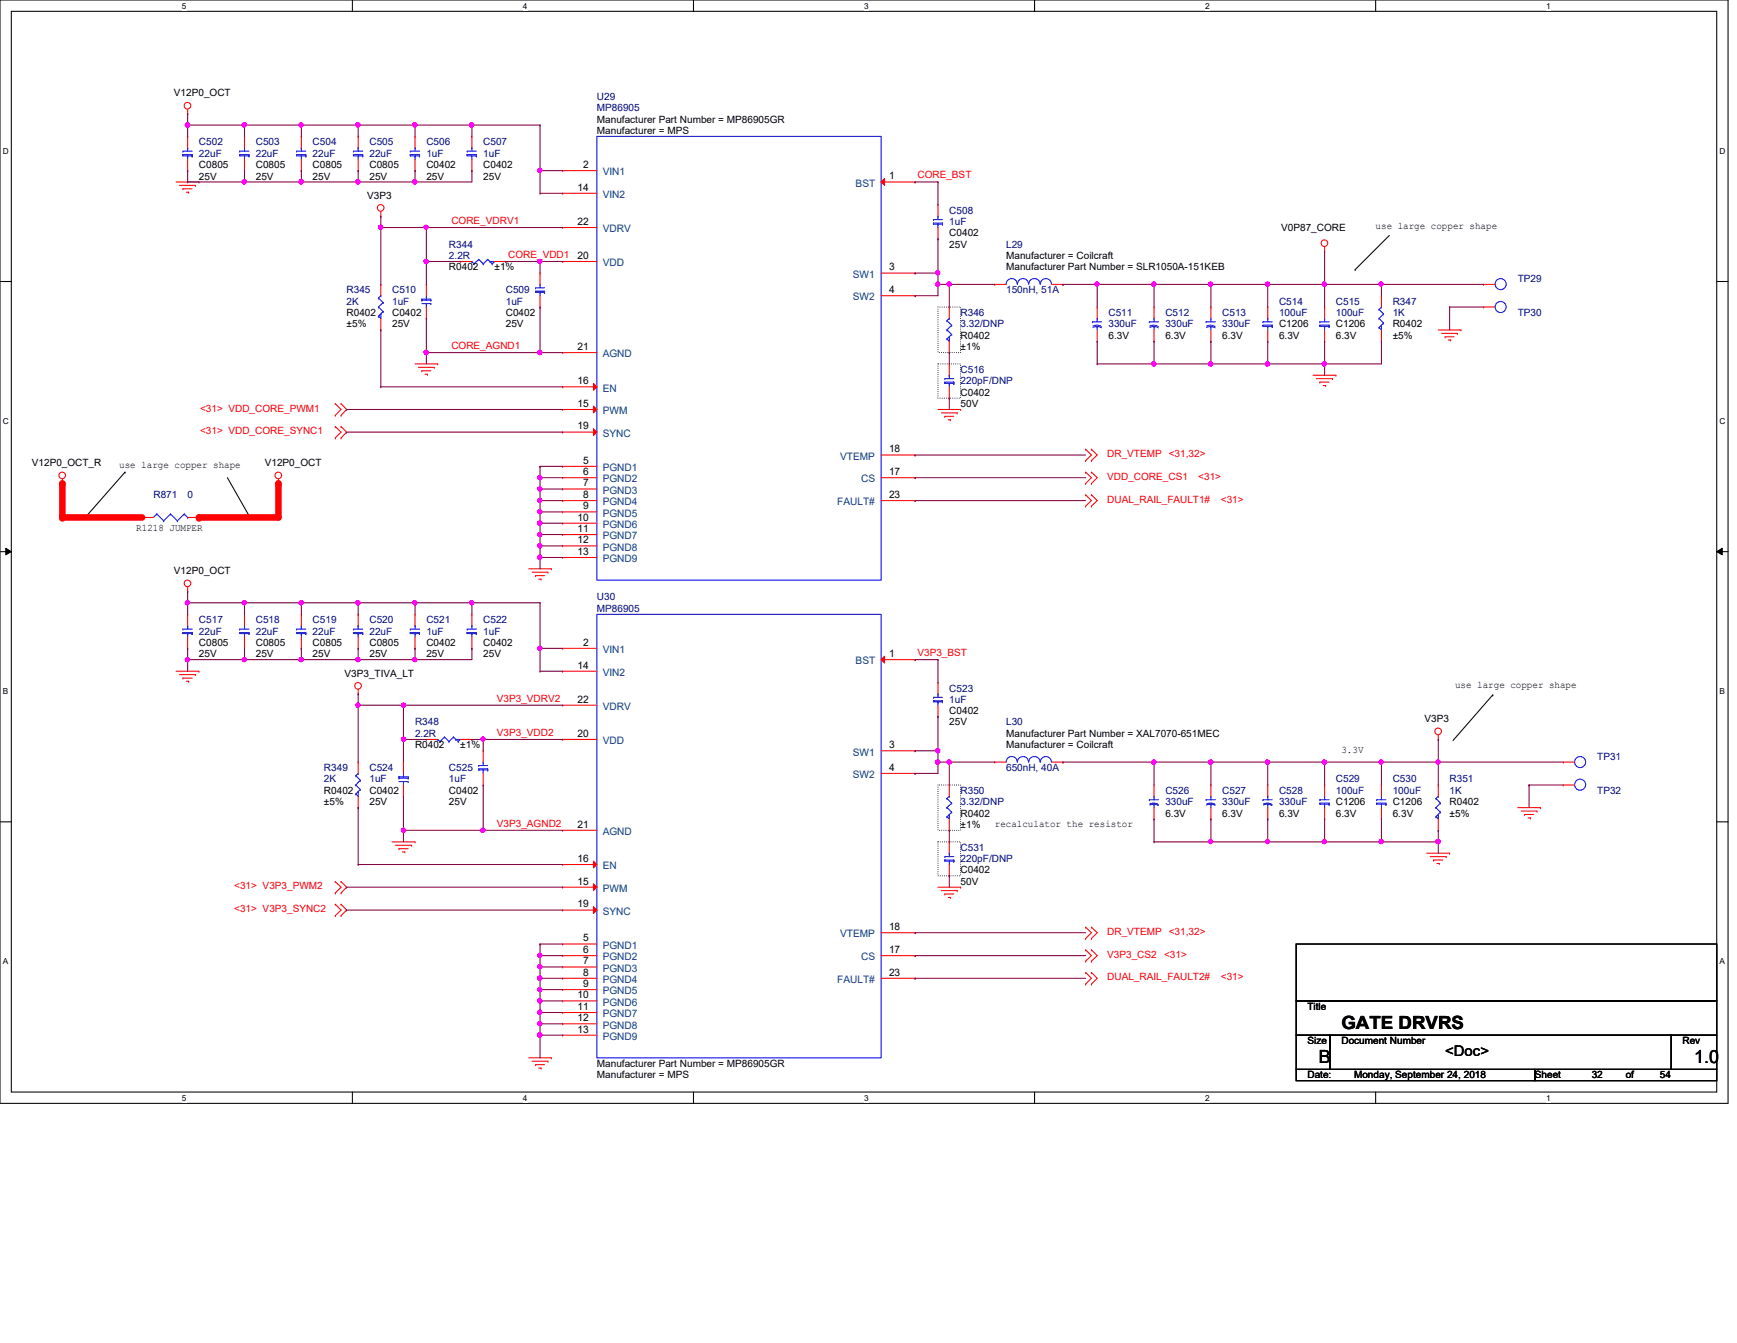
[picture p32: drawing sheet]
<svg xmlns="http://www.w3.org/2000/svg" width="279mm" height="216mm" viewBox="0 0 279 216" stroke-linecap="round" stroke-linejoin="round" font-family="sans-serif">
<defs><g id="words">
<g font-size="2.9">
<text x="215.8" y="165.5">GATE DRVRS</text>
<text x="212.1" y="170.9">B</text>
<text x="272.5" y="170.9">1.0</text>
</g>
<text font-size="2.4" x="232.5" y="169.7">&lt;Doc&gt;</text>
<g font-size="1.7">
<text x="93.8" y="27">2</text>
<text x="143" y="28.8">1</text>
<text x="92.9" y="30.6">14</text>
<text x="92.9" y="36.2">22</text>
<text x="92.9" y="41.6">20</text>
<text x="143" y="43.5">3</text>
<text x="143" y="47.1">4</text>
<text x="92.9" y="56.3">21</text>
<text x="92.9" y="61.8">16</text>
<text x="92.9" y="65.4">15</text>
<text x="92.9" y="69">19</text>
<text x="93.8" y="74.5">5</text>
<text x="93.8" y="76.4">6</text>
<text x="143" y="72.7">18</text>
<text x="143" y="76.4">17</text>
<text x="92.9" y="83.7">10</text>
<text x="93.8" y="78.2">7</text>
<text x="93.8" y="80.1">8</text>
<text x="93.8" y="81.9">9</text>
<text x="143" y="80.1">23</text>
<text x="92.9" y="85.5">11</text>
<text x="92.9" y="87.3">12</text>
<text x="92.9" y="89.2">13</text>
<text x="92.9" y="107.5">14</text>
<text x="93.8" y="103.8">2</text>
<text x="143" y="105.6">1</text>
<text x="92.9" y="112.9">22</text>
<text x="92.9" y="118.4">20</text>
<text x="143" y="120.3">3</text>
<text x="143" y="123.9">4</text>
<text x="92.9" y="133.1">21</text>
<text x="92.9" y="138.6">16</text>
<text x="92.9" y="142.2">15</text>
<text x="92.9" y="145.9">19</text>
<text x="143" y="149.5">18</text>
<text x="93.8" y="151.3">5</text>
<text x="93.8" y="155">7</text>
<text x="93.8" y="153.2">6</text>
<text x="143" y="153.2">17</text>
<text x="92.9" y="160.5">10</text>
<text x="93.8" y="156.8">8</text>
<text x="93.8" y="158.7">9</text>
<text x="143" y="156.8">23</text>
<text x="92.9" y="162.3">11</text>
<text x="92.9" y="164.2">12</text>
<text x="92.9" y="166">13</text>
</g>
<g font-size="1.7" fill="#004080">
<text x="96.9" y="28.2">VIN1</text>
<text x="96.9" y="31.8">VIN2</text>
<text x="137.6" y="30">BST</text>
<text x="96.9" y="37.3">VDRV</text>
<text x="96.9" y="42.8">VDD</text>
<text x="137.2" y="44.7">SW1</text>
<text x="137.2" y="48.3">SW2</text>
<text x="96.9" y="57.4">AGND</text>
<text x="96.9" y="62.9">EN</text>
<text x="96.9" y="66.6">PWM</text>
<text x="96.9" y="70.2">SYNC</text>
<text x="96.9" y="75.7">PGND1</text>
<text x="96.9" y="77.6">PGND2</text>
<text x="135.1" y="73.9">VTEMP</text>
<text x="138.5" y="77.6">CS</text>
<text x="96.9" y="79.4">PGND3</text>
<text x="96.9" y="81.2">PGND4</text>
<text x="96.9" y="83.1">PGND5</text>
<text x="134.7" y="81.2">FAULT#</text>
<text x="96.9" y="84.9">PGND6</text>
<text x="96.9" y="86.7">PGND7</text>
<text x="96.9" y="88.5">PGND8</text>
<text x="96.9" y="90.4">PGND9</text>
<text x="96.9" y="105">VIN1</text>
<text x="137.6" y="106.8">BST</text>
<text x="96.9" y="108.7">VIN2</text>
<text x="96.9" y="114.1">VDRV</text>
<text x="96.9" y="119.6">VDD</text>
<text x="137.2" y="121.5">SW1</text>
<text x="137.2" y="125.1">SW2</text>
<text x="96.9" y="134.2">AGND</text>
<text x="96.9" y="139.7">EN</text>
<text x="96.9" y="143.4">PWM</text>
<text x="96.9" y="147.1">SYNC</text>
<text x="96.9" y="152.5">PGND1</text>
<text x="96.9" y="154.4">PGND2</text>
<text x="135.1" y="150.7">VTEMP</text>
<text x="138.5" y="154.4">CS</text>
<text x="96.9" y="156.2">PGND3</text>
<text x="96.9" y="158">PGND4</text>
<text x="96.9" y="159.9">PGND5</text>
<text x="96.9" y="161.7">PGND6</text>
<text x="134.7" y="158">FAULT#</text>
<text x="96.9" y="163.5">PGND7</text>
<text x="96.9" y="165.4">PGND8</text>
<text x="96.9" y="167.2">PGND9</text>
</g>
<g font-size="1.6">
<text x="28" y="15.5">V12P0_OCT</text>
<text x="96" y="21.5">Manufacturer = MPS</text>
<text x="96" y="19.7">Manufacturer Part Number = MP86905GR</text>
<text x="32" y="27.1">C0805</text>
<text x="32" y="28.9">25V</text>
<text x="41.1" y="27.1">C0805</text>
<text x="41.1" y="28.9">25V</text>
<text x="50.3" y="27.1">C0805</text>
<text x="50.3" y="28.9">25V</text>
<text x="59.4" y="27.1">C0805</text>
<text x="59.4" y="28.9">25V</text>
<text x="68.6" y="27.1">C0402</text>
<text x="68.6" y="28.9">25V</text>
<text x="77.7" y="27.1">C0402</text>
<text x="77.7" y="28.9">25V</text>
<text x="59.1" y="32">V3P3</text>
<text x="152.7" y="38">C0402</text>
<text x="152.7" y="39.8">25V</text>
<text x="161.8" y="41.7">Manufacturer = Coilcraft</text>
<text x="206.1" y="37.1">V0P87_CORE</text>
<text x="221.3" y="36.7">use large copper shape</text>
<text x="72.2" y="43.5">R0402</text>
<text x="79.5" y="43.5">±1%</text>
<text x="161.8" y="43.5">Manufacturer Part Number = SLR1050A-151KEB</text>
<text x="55.8" y="50.8">R0402</text>
<text x="55.8" y="52.6">±5%</text>
<text x="63.1" y="50.8">C0402</text>
<text x="63.1" y="52.6">25V</text>
<text x="81.4" y="50.8">C0402</text>
<text x="81.4" y="52.6">25V</text>
<text x="205.7" y="52.6">C1206</text>
<text x="214.9" y="52.6">C1206</text>
<text x="224" y="52.6">R0402</text>
<text x="154.5" y="54.5">R0402</text>
<text x="154.5" y="56.3">±1%</text>
<text x="178.3" y="54.5">6.3V</text>
<text x="187.5" y="54.5">6.3V</text>
<text x="196.6" y="54.5">6.3V</text>
<text x="205.7" y="54.5">6.3V</text>
<text x="214.9" y="54.5">6.3V</text>
<text x="224" y="54.5">±5%</text>
<text x="154.5" y="63.6">C0402</text>
<text x="154.5" y="65.4">50V</text>
<text x="5.1" y="74.9">V12P0_OCT_R</text>
<text x="19.2" y="75.3">use large copper shape</text>
<text x="42.6" y="74.9">V12P0_OCT</text>
<text x="21.9" y="85.4">R1218 JUMPER</text>
<text x="28" y="92.3">V12P0_OCT</text>
<text x="32" y="103.8">C0805</text>
<text x="32" y="105.7">25V</text>
<text x="41.1" y="103.8">C0805</text>
<text x="41.1" y="105.7">25V</text>
<text x="50.3" y="103.8">C0805</text>
<text x="50.3" y="105.7">25V</text>
<text x="59.4" y="103.8">C0805</text>
<text x="59.4" y="105.7">25V</text>
<text x="68.6" y="103.8">C0402</text>
<text x="68.6" y="105.7">25V</text>
<text x="77.7" y="103.8">C0402</text>
<text x="77.7" y="105.7">25V</text>
<text x="55.4" y="108.8">V3P3_TIVA_LT</text>
<text x="234.1" y="110.6">use large copper shape</text>
<text x="152.7" y="114.8">C0402</text>
<text x="152.7" y="116.6">25V</text>
<text x="161.8" y="118.5">Manufacturer Part Number = XAL7070-651MEC</text>
<text x="229.2" y="116.1">V3P3</text>
<text x="66.8" y="120.3">R0402</text>
<text x="74" y="120.3">±1%</text>
<text x="161.8" y="120.3">Manufacturer = Coilcraft</text>
<text x="215.8" y="121">3.3V</text>
<text x="52.1" y="127.6">R0402</text>
<text x="52.1" y="129.5">±5%</text>
<text x="59.4" y="127.6">C0402</text>
<text x="59.4" y="129.5">25V</text>
<text x="72.2" y="127.6">C0402</text>
<text x="72.2" y="129.5">25V</text>
<text x="154.5" y="131.3">R0402</text>
<text x="187.5" y="131.3">6.3V</text>
<text x="196.6" y="131.3">6.3V</text>
<text x="205.7" y="131.3">6.3V</text>
<text x="214.9" y="129.5">C1206</text>
<text x="214.9" y="131.3">6.3V</text>
<text x="224" y="129.5">C1206</text>
<text x="224" y="131.3">6.3V</text>
<text x="233.2" y="129.5">R0402</text>
<text x="233.2" y="131.3">±5%</text>
<text x="154.5" y="133.1">±1%</text>
<text x="160" y="132.9">recalculator the resistor</text>
<text x="154.5" y="140.4">C0402</text>
<text x="154.5" y="142.2">50V</text>
<text x="210.3" y="162.3">Title</text>
<text x="210.3" y="167.9">Size</text>
<text x="215.8" y="167.9">Document Number</text>
<text x="270.6" y="167.9">Rev</text>
<text x="96" y="173.4">Manufacturer = MPS</text>
<text x="96" y="171.5">Manufacturer Part Number = MP86905GR</text>
<text x="210.3" y="173.4">Date:</text>
<text x="217.8" y="173.4">Monday, September 24, 2018</text>
<text x="246.9" y="173.4">Sheet</text>
<text x="256" y="173.4">32</text>
<text x="261.5" y="173.4">of</text>
<text x="267" y="173.4">54</text>
</g>
<g font-size="1.6" fill="#000080">
<text x="96" y="16">U29</text>
<text x="96" y="17.9">MP86905</text>
<text x="32" y="23.4">C502</text>
<text x="41.1" y="23.4">C503</text>
<text x="50.3" y="23.4">C504</text>
<text x="59.4" y="23.4">C505</text>
<text x="68.6" y="23.4">C506</text>
<text x="77.7" y="23.4">C507</text>
<text x="32" y="25.2">22uF</text>
<text x="41.1" y="25.2">22uF</text>
<text x="50.3" y="25.2">22uF</text>
<text x="59.4" y="25.2">22uF</text>
<text x="68.6" y="25.2">1uF</text>
<text x="77.7" y="25.2">1uF</text>
<text x="152.7" y="34.3">C508</text>
<text x="72.2" y="39.8">R344</text>
<text x="72.2" y="41.7">2.2R</text>
<text x="152.7" y="36.2">1uF</text>
<text x="161.8" y="39.8">L29</text>
<text x="55.8" y="47.2">R345</text>
<text x="63.1" y="47.2">C510</text>
<text x="81.4" y="47.2">C509</text>
<text x="161.8" y="47.2">150nH, 51A</text>
<text x="244.1" y="45.3">TP29</text>
<text x="55.8" y="49">2K</text>
<text x="63.1" y="49">1uF</text>
<text x="81.4" y="49">1uF</text>
<text x="154.5" y="50.8">R346</text>
<text x="154.5" y="52.6">3.32/DNP</text>
<text x="178.3" y="50.8">C511</text>
<text x="178.3" y="52.6">330uF</text>
<text x="187.5" y="50.8">C512</text>
<text x="187.5" y="52.6">330uF</text>
<text x="196.6" y="50.8">C513</text>
<text x="196.6" y="52.6">330uF</text>
<text x="205.7" y="49">C514</text>
<text x="205.7" y="50.8">100uF</text>
<text x="214.9" y="49">C515</text>
<text x="214.9" y="50.8">100uF</text>
<text x="224" y="49">R347</text>
<text x="224" y="50.8">1K</text>
<text x="244.1" y="50.8">TP30</text>
<text x="154.5" y="59.9">C516</text>
<text x="154.5" y="61.8">220pF/DNP</text>
<text x="24.7" y="80.1">R871</text>
<text x="30.2" y="80.1">0</text>
<text x="32" y="100.2">C517</text>
<text x="41.1" y="100.2">C518</text>
<text x="50.3" y="100.2">C519</text>
<text x="59.4" y="100.2">C520</text>
<text x="68.6" y="100.2">C521</text>
<text x="77.7" y="100.2">C522</text>
<text x="96" y="96.5">U30</text>
<text x="96" y="98.3">MP86905</text>
<text x="32" y="102">22uF</text>
<text x="41.1" y="102">22uF</text>
<text x="50.3" y="102">22uF</text>
<text x="59.4" y="102">22uF</text>
<text x="68.6" y="102">1uF</text>
<text x="77.7" y="102">1uF</text>
<text x="152.7" y="111.2">C523</text>
<text x="152.7" y="113">1uF</text>
<text x="66.8" y="116.6">R348</text>
<text x="66.8" y="118.5">2.2R</text>
<text x="161.8" y="116.6">L30</text>
<text x="52.1" y="124">R349</text>
<text x="52.1" y="125.8">2K</text>
<text x="59.4" y="124">C524</text>
<text x="59.4" y="125.8">1uF</text>
<text x="72.2" y="124">C525</text>
<text x="72.2" y="125.8">1uF</text>
<text x="161.8" y="124">650nH, 40A</text>
<text x="214.9" y="125.8">C529</text>
<text x="224" y="125.8">C530</text>
<text x="233.2" y="125.8">R351</text>
<text x="256.9" y="122.1">TP31</text>
<text x="154.5" y="127.6">R350</text>
<text x="154.5" y="129.5">3.32/DNP</text>
<text x="187.5" y="127.6">C526</text>
<text x="187.5" y="129.5">330uF</text>
<text x="196.6" y="127.6">C527</text>
<text x="196.6" y="129.5">330uF</text>
<text x="205.7" y="127.6">C528</text>
<text x="205.7" y="129.5">330uF</text>
<text x="214.9" y="127.6">100uF</text>
<text x="224" y="127.6">100uF</text>
<text x="233.2" y="127.6">1K</text>
<text x="256.9" y="127.6">TP32</text>
<text x="154.5" y="136.8">C531</text>
<text x="154.5" y="138.6">220pF/DNP</text>
</g>
<g font-size="1.6" fill="#f00">
<text x="147.6" y="28.7">CORE_BST</text>
<text x="72.6" y="36">CORE_VDRV1</text>
<text x="81.7" y="41.4">CORE_VDD1</text>
<text x="72.6" y="56.1">CORE_AGND1</text>
<text x="32.2" y="66.2">&lt;31&gt; VDD_CORE_PWM1</text>
<text x="32.2" y="69.8">&lt;31&gt; VDD_CORE_SYNC1</text>
<text x="178.1" y="77.1">VDD_CORE_CS1</text>
<text x="178.1" y="73.5">DR_VTEMP</text>
<text x="188" y="73.5">&lt;31,32&gt;</text>
<text x="192.7" y="77.1">&lt;31&gt;</text>
<text x="178.1" y="80.8">DUAL_RAIL_FAULT1#</text>
<text x="196.4" y="80.8">&lt;31&gt;</text>
<text x="147.6" y="105.5">V3P3_BST</text>
<text x="79.9" y="112.8">V3P3_VDRV2</text>
<text x="79.9" y="118.3">V3P3_VDD2</text>
<text x="79.9" y="132.9">V3P3_AGND2</text>
<text x="37.7" y="143">&lt;31&gt; V3P3_PWM2</text>
<text x="37.7" y="146.6">&lt;31&gt; V3P3_SYNC2</text>
<text x="178.1" y="154">V3P3_CS2</text>
<text x="178.1" y="150.3">DR_VTEMP</text>
<text x="187.2" y="154">&lt;31&gt;</text>
<text x="188" y="150.3">&lt;31,32&gt;</text>
<text x="178.1" y="157.6">DUAL_RAIL_FAULT2#</text>
<text x="196.4" y="157.6">&lt;31&gt;</text>
</g>
<g font-size="1.3">
<text x="29.3" y="1.4">5</text>
<text x="84.1" y="1.4">4</text>
<text x="139" y="1.4">3</text>
<text x="193.8" y="1.4">2</text>
<text x="248.7" y="1.4">1</text>
<text x=".5" y="24.7">D</text>
<text x="276.6" y="24.7">D</text>
<text x=".5" y="68.2">C</text>
<text x="276.6" y="68.2">C</text>
<text x=".5" y="111.6">B</text>
<text x="276.6" y="111.6">B</text>
<text x=".5" y="155">A</text>
<text x="276.6" y="155">A</text>
<text x="29.3" y="177">5</text>
<text x="84.1" y="177">4</text>
<text x="139" y="177">3</text>
<text x="193.8" y="177">2</text>
<text x="248.7" y="177">1</text>
</g>
</g></defs>
<path d="M0 0h278v177.4h-278zM1.8 1.8h274.3v173.8h-274.3z" fill="none" stroke="#000" stroke-width=".17"/>
<g fill="#fff">
<path d="M29.3 .2h.7v1.5h-.7z"/>
<path d="M29.3 175.8h.7v1.4h-.7z"/>
</g>
<path d="M56.7 0v1.8M56.7 175.6v1.8" fill="none" stroke="#000" stroke-width=".17"/>
<g fill="#fff">
<path d="M84.1 .2h.7v1.5h-.7z"/>
<path d="M84.1 175.8h.7v1.4h-.7z"/>
</g>
<path d="M111.5 0v1.8M111.5 175.6v1.8" fill="none" stroke="#000" stroke-width=".17"/>
<g fill="#fff">
<path d="M139 .2h.7v1.5h-.7z"/>
<path d="M139 175.8h.7v1.4h-.7z"/>
</g>
<path d="M166.4 0v1.8M166.4 175.6v1.8" fill="none" stroke="#000" stroke-width=".17"/>
<g fill="#fff">
<path d="M193.8 .2h.8v1.5h-.8z"/>
<path d="M193.8 175.8h.8v1.4h-.8z"/>
</g>
<path d="M221.3 0v1.8M221.3 175.6v1.8" fill="none" stroke="#000" stroke-width=".17"/>
<g fill="#fff">
<path d="M248.7 .2h.7v1.5h-.7z"/>
<path d="M248.7 175.8h.7v1.4h-.7z"/>
<path d="M.5 23.5h.9v1.5h-.9z"/>
<path d="M276.6 23.5h.9v1.5h-.9z"/>
<path d="M.5 67h.9v1.5h-.9z"/>
<path d="M276.6 67h.9v1.5h-.9z"/>
</g>
<path d="M0 45.3h1.8M276.1 45.3h1.9" fill="none" stroke="#000" stroke-width=".17"/>
<g fill="#fff">
<path d="M.5 110.4h.8v1.5h-.8z"/>
<path d="M276.6 110.4h.9v1.5h-.9z"/>
</g>
<path d="M0 88.7h1.8M276.1 88.7h1.9" fill="none" stroke="#000" stroke-width=".17"/>
<path d="M.9 88.1l.9 .6-.9 .5zM276.1 88.7l.9-.6v1.1z" fill="#000"/>
<path d="M.9 88.1l.9 .6-.9 .5zM276.1 88.7l.9-.6v1.1z" fill="none" stroke="#000" stroke-width=".16"/>
<g fill="#fff">
<path d="M.5 153.8h.8v1.5h-.8z"/>
<path d="M276.6 153.8h.9v1.5h-.9z"/>
</g>
<g fill="none" stroke="#000" stroke-width=".17">
<path d="M223.5 37.8l-5.5 5.5M218 43.3h.1M20.1 75.9h.1M20.1 75.9l-6.4 7.3M36.6 76.8l3.6 6.4M40.2 83.2h.1M240.1 111.7h.1M240.1 111.7l-6.4 7.3M0 132.1h1.8M276.1 132.1h1.9M208.5 151.8h67.6v9.1h-67.6zM208.5 160.9h67.6v5.5h-67.6z"/>
<path d="M208.5 166.4h5.5v5.5h-5.5zM208.5 171.9h38.4v1.8h-38.4zM214 166.4h54.8v5.5h-54.8zM246.9 171.9h29.2v1.8h-29.2zM268.8 166.4h7.3v5.5h-7.3z"/>
</g>
<path d="M150.9 58.5h3.6v5.5h-3.6zM150.9 49.4h3.6v7.3h-3.6zM150.9 135.3h3.6v5.5h-3.6zM150.9 126.2h3.6v7.3h-3.6z" fill="none" stroke="#000" stroke-width=".17" stroke-dasharray="0 .3"/>
<g fill="none" stroke="#f00" stroke-width=".17">
<path d="M30.2 18.3h.1M30.2 17.6v.7M28.3 29.3h3.7M28.9 29.8h2.6M29.4 30.4h.1M29.4 30.4h1.5M30 30.9h.4M30.4 30.9h.1M31.5 29.8h.1M32 29.3h.1M61.3 34.8h.1M61.3 34v.8"/>
<path d="M66.8 27.4h.1M66.8 21.9h.1M66.8 21.9v1.8M66.8 25.6v1.8M75.9 27.4h.1M75.9 21.9h.1M75.9 21.9v1.8M75.9 25.6v1.8M90.5 36.6h.1M90.5 36.6h5.5M150.9 38.4h.1M150.9 32.9h.1"/>
<path d="M150.9 32.9v1.9M150.9 36.6v1.8M213.1 39.7v.7M61.3 53h.1M61.3 45.7h.1M61.3 45.7v1.8M61.3 51.2v1.8M66.8 58.5h3.6M67.3 59.1h2.5M67.9 59.6h.1M67.9 59.6h1.4M68.6 45.7h.1"/>
<path d="M68.6 51.2h.1M68.6 45.7v1.8M68.6 49.4v1.8M69.8 59.1h.1M70.4 58.5h.1M86.9 49.4h.1M86.9 43.9h.1M86.9 43.9v1.8M86.9 47.5v1.9M90.5 42h.1M90.5 56.7h.1M90.5 42h5.5"/>
<path d="M90.5 56.7h5.5M176.5 49.4h.1M176.5 54.9h.1M176.5 49.4v1.8M176.5 53v1.9M185.6 49.4h.1M185.6 54.9h.1M185.6 49.4v1.8M185.6 53v1.9M213.1 40.4h.1M231.4 53h3.6M231.9 53.6h2.5"/>
<path d="M232.5 54.1h.1M232.5 54.1h1.4M233 54.7h.3M233.3 54.7h.1M234.4 53.6h.1M235 53h.1M238.6 49.4h.1M238.6 49.4h1.9M10 77.7h.1M10 77v.7M44.8 77.7h.1M44.8 77v.7"/>
<path d="M53.9 64.9h.1M53.9 66.8h.1M53.9 68.6h.1M53.9 70.4h.1M53.9 64.9l1 .9-1 1M53.9 68.6l1 .9-1 .9M54.9 66.8h.1M54.9 64.9h.1M54.9 70.4h.1M54.9 68.6h.1M54.9 64.9l.9 .9-.9 1M54.9 68.6l.9 .9-.9 .9"/>
<path d="M68.4 60.2h.3M68.7 60.2h.1M150.9 65.8h3.6M151.4 66.4h2.6M152 66.9h.1M152 66.9h1.4M152.5 67.5h.4M152.9 67.5h.1M154 66.4h.1M154.5 65.8h.1M174.6 75.9h.1M174.6 77.7h.1"/>
<path d="M174.6 72.2h.1M174.6 74h.1M174.6 79.5h.1M174.6 75.9l1 .9-1 .9M174.6 72.2l1 1-1 .8M174.6 79.5l1 1-1 .9M175.6 75.9h.1M175.6 77.7h.1M175.6 72.2h.1M175.6 74h.1M175.6 79.5h.1M175.6 75.9l.9 .9-.9 .9"/>
<path d="M175.6 72.2l.9 1-.9 .8M175.6 79.5l.9 1-.9 .9M211.2 60.3h3.7M211.8 60.9h2.5M212.3 61.4h.1M212.3 61.4h1.5M212.9 62h.3M213.2 62h.1M214.3 60.9h.1M214.9 60.3h.1M30.2 95.1h.1M30.2 94.4v.7"/>
<path d="M57.6 98.8h.1M57.6 98.8v1.8M66.8 98.8h.1M66.8 98.8v1.8M75.9 98.8h.1M75.9 98.8v1.8M85 91.4h3.7M85.6 92h2.5M86.1 92.5h.1M86.1 92.5h1.5M86.7 93.1h.3M87 93.1h.1"/>
<path d="M88.1 92h.1M88.7 91.4h.1M174.6 81.4h.1M175.6 81.4h.1M28.3 107.9h3.7M28.9 108.5h2.6M29.4 109h.1M29.4 109h1.5M30 109.5h.4M30.4 109.5h.1M31.5 108.5h.1M32 107.9h.1"/>
<path d="M57.6 111.5h.1M57.6 104.2h.1M57.6 102.4v1.8M57.6 110.8v.7M66.8 104.2h.1M66.8 102.4v1.8M75.9 104.2h.1M75.9 102.4v1.8M231.4 118.9h.1M231.4 118.2v.7M63.1 135.3h3.7M63.6 135.9h2.6"/>
<path d="M64.2 136.4h.1M64.2 136.4h1.5M64.7 136.9h.4M65.1 136.9h.1M66.2 135.9h.1M66.8 135.3h.1M77.7 126.2h.1M77.7 120.7h.1M77.7 120.7v1.8M77.7 124.3v1.9M203.9 126.2h.1M203.9 131.7h.1"/>
<path d="M203.9 126.2v1.8M203.9 129.8v1.9M213.1 131.7h.1M213.1 126.2h.1M213.1 126.2v1.8M213.1 129.8v1.9M222.2 131.7h.1M222.2 126.2h.1M222.2 126.2v1.8M222.2 129.8v1.9M229.5 137.2h3.7M230 137.7h2.6"/>
<path d="M230.6 138.3h.1M230.6 138.3h1.5M231.1 138.8h.4M231.4 133.5h.1M231.4 126.2h.1M231.4 126.2v1.8M231.4 131.7v1.8M231.5 138.8h.1M232.6 137.7h.1M233.2 137.2h.1M244.1 129.8h3.7M244.7 130.4h2.5"/>
<path d="M245.2 130.9h.1M245.2 130.9h1.5M245.8 131.5h.4M246.2 131.5h.1M247.2 130.4h.1M247.8 129.8h.1M251.5 126.2h.1M251.5 126.2h1.8M53.9 141.7h.1M53.9 143.6h.1M53.9 145.4h.1M53.9 147.2h.1"/>
<path d="M53.9 141.7l1 .9-1 1M53.9 145.4l1 .9-1 .9M54.9 143.6h.1M54.9 141.7h.1M54.9 147.2h.1M54.9 145.4h.1M54.9 141.7l.9 .9-.9 1M54.9 145.4l.9 .9-.9 .9M150.9 142.6h3.6M151.4 143.2h2.6M152 143.7h.1M152 143.7h1.4"/>
<path d="M152.5 144.3h.4M152.9 144.3h.1M154 143.2h.1M154.5 142.6h.1M174.6 152.7h.1M174.6 154.5h.1M174.6 149.1h.1M174.6 150.9h.1M174.6 156.3h.1M174.6 158.2h.1M174.6 152.7l1 .9-1 .9M174.6 149.1l1 .8-1 1"/>
<path d="M174.6 156.3l1 1-1 .9M175.6 152.7h.1M175.6 154.5h.1M175.6 149.1h.1M175.6 150.9h.1M175.6 156.3h.1M175.6 158.2h.1M175.6 152.7l.9 .9-.9 .9M175.6 149.1l.9 .8-.9 1M175.6 156.3l.9 1-.9 .9M85 170.1h3.7M85.6 170.6h2.5"/>
<path d="M86.1 171.2h.1M86.1 171.2h1.5M86.7 171.7h.3M87 171.7h.1M88.1 170.6h.1M88.7 170.1h.1"/>
<circle cx="30.2" cy="17" r=".54"/>
<circle cx="61.2" cy="33.4" r=".54"/>
<circle cx="213" cy="39.1" r=".54"/>
<circle cx="10" cy="76.4" r=".54"/>
<circle cx="44.8" cy="76.4" r=".54"/>
<circle cx="30.2" cy="93.8" r=".54"/>
<circle cx="57.6" cy="110.3" r=".54"/>
<circle cx="231.3" cy="117.6" r=".54"/>
</g>
<g fill="none" stroke="#00f" stroke-width=".17">
<path d="M66 24.3h.1M66 24.8h.1M66 24.8v.3h1.5M66 24.3h1.5M66 24.8h1.5M66.8 25.1h.1M66.8 23.7h.1M66.8 23.7v.6M66.8 25.1v.5M67.5 25.1h.1M67.5 24.8h.1M67.5 24.8v.3"/>
<path d="M75.1 24.3h.1M75.1 24.8h.1M75.1 24.8v.3h1.5M75.1 24.3h1.5M75.1 24.8h1.5M75.9 25.1h.1M75.9 23.7h.1M75.9 23.7v.6M75.9 25.1v.5M76.6 25.1h.1M76.6 24.8h.1M76.6 24.8v.3"/>
<path d="M96 21.9h45.7v71.4h-45.7zM150.2 35.3h.1M150.2 35.9h.1M150.2 35.9v.1h1.4M150.2 35.3h1.4M150.2 35.9h1.4M150.9 36h.1M150.9 34.8h.1M150.9 34.8v.5M150.9 36v.6M151.6 36h.1M151.6 35.9h.1"/>
<path d="M151.6 35.9v.1M60.9 50.8h.1M60.9 49.4h.1M60.9 47.9h.1M60.9 49.4l.7 .7M60.9 47.9l.7 .7M61.3 47.5h.1M61.3 50.5h.1M61.3 50.5v.7l-.4-.4M61.3 47.5l-.4 .4M61.6 50.1h.1M61.6 48.6h.1"/>
<path d="M61.6 50.1l-.7 .7M61.6 48.6l-.7 .8M67.9 48.1h.1M67.9 48.3h.1M67.9 48.1h1.4v.2M67.9 48.8h1.4M67.9 48.3h1.4M67.9 48.1v.2M68.6 48.1h.1M68.6 49.4h.1M68.6 47.5v.6M68.6 48.8v.6"/>
<path d="M69.3 48.8h.1M69.3 48.3h.1M86.1 46.3h.1M86.1 46.8h.1M86.1 46.8v.2h1.5M86.1 46.3h1.5M86.1 46.8h1.5M86.9 47h.1M86.9 45.7h.1M86.9 45.7v.6M86.9 47v.5M87.6 47h.1"/>
<path d="M87.6 46.8h.1M87.6 46.8v.2M175.7 51.7h.1M175.7 51.7h1.5M175.8 52.6l.6-.1 .8 .2M175.8 52.4l.6-.1 .8 .2M176.5 52.5h.1M176.5 51.2h.1M176.5 51.2v.5M176.5 52.5v.5M184.9 51.7h.1M184.9 51.7h1.5"/>
<path d="M185 52.6l.6-.1 .7 .2M185 52.4l.6-.1 .7 .2M185.6 52.5h.1M185.6 51.2h.1M185.6 51.2v.5M185.6 52.5v.5M56.9 101.1h.1M56.9 101.7h.1M56.9 101.7v.2h1.4M56.9 101.1h1.4M56.9 101.7h1.4M57.6 101.9h.1"/>
<path d="M57.6 100.6h.1M57.6 100.6v.5M57.6 101.9v.5M58.3 101.9h.1M58.3 101.7h.1M58.3 101.7v.2M66 101.1h.1M66 101.7h.1M66 101.7v.2h1.5M66 101.1h1.5M66 101.7h1.5M66.8 101.9h.1"/>
<path d="M66.8 100.6h.1M66.8 100.6v.5M66.8 101.9v.5M67.5 101.9h.1M67.5 101.7h.1M67.5 101.7v.2M75.1 101.1h.1M75.1 101.7h.1M75.1 101.7v.2h1.5M75.1 101.1h1.5M75.1 101.7h1.5M75.9 101.9h.1"/>
<path d="M75.9 100.6h.1M75.9 100.6v.5M75.9 101.9v.5M76.6 101.9h.1M76.6 101.7h.1M76.6 101.7v.2M77 123.1h.1M77 123.6h.1M77 123.6v.2h1.4M77 123.1h1.4M77 123.6h1.4M77.7 123.8h.1"/>
<path d="M77.7 122.5h.1M77.7 122.5v.6M77.7 123.8v.5M78.4 123.8h.1M78.4 123.6h.1M78.4 123.6v.2M203.2 128.6h.1M203.2 128.6h1.4M203.2 129.4l.7-.1 .7 .2M203.2 129.2l.7-.1 .7 .2M203.9 129.3h.1M203.9 128h.1"/>
<path d="M203.9 128v.6M203.9 129.3v.5M212.3 128.6h.1M212.3 129.1h.1M212.3 129.1v.2h1.5M212.3 128.6h1.5M212.3 129.1h1.5M213.1 129.3h.1M213.1 128h.1M213.1 128v.6M213.1 129.3v.5M213.8 129.3h.1"/>
<path d="M213.8 129.1h.1M213.8 129.1v.2M221.4 128.6h.1M221.4 129.1h.1M221.4 129.1v.2h1.5M221.4 128.6h1.5M221.4 129.1h1.5M222.2 129.3h.1M222.2 128h.1M222.2 128v.6M222.2 129.3v.5M222.9 129.3h.1"/>
<path d="M222.9 129.1h.1M222.9 129.1v.2M231 131.3h.1M231 129.8h.1M231 128.4h.1M231 129.8l.7 .8M231 128.4l.7 .7M231.4 128h.1M231.4 130.9h.1M231.4 130.9v.8l-.4-.4M231.4 128l-.4 .4M231.7 130.6h.1"/>
<path d="M231.7 129.1h.1M231.7 130.6l-.7 .7M231.7 129.1l-.7 .7"/>
<circle cx="241.4" cy="49.4" r=".89"/>
<circle cx="254.2" cy="126.1" r=".89"/>
</g>
<path d="M95.5 61.6l.5 .6-.5 .5z" fill="#f00"/>
<path d="M90.5 62.2h.1M90.5 62.2h5.5M95.5 61.6l.5 .6-.5 .5z" fill="none" stroke="#f00" stroke-width=".17"/>
<path d="M95.5 65.3l.5 .5-.5 .6z" fill="#f00"/>
<path d="M90.5 27.4h.1M90.5 31.1h.1M90.5 27.4h5.5M90.5 31.1h5.5M90.5 65.8h.1M90.5 65.8h5.5M95.5 65.3l.5 .5-.5 .6zM141.7 73.2h5.5M147.2 73.2h.1" fill="none" stroke="#f00" stroke-width=".17"/>
<path d="M95.5 68.9l.5 .6-.5 .5z" fill="#f00"/>
<path d="M90.5 69.5h.1M90.5 69.5h5.5M95.5 68.9l.5 .6-.5 .5zM141.7 76.8h5.5M147.2 76.8h.1M141.7 80.5h5.5M147.2 80.5h.1" fill="none" stroke="#f00" stroke-width=".17"/>
<path d="M141.7 29.3l.6-.6v1.1z" fill="#f00"/>
<g fill="none" stroke="#f00" stroke-width=".17">
<path d="M30.2 27.4h.1M30.2 21.9h.1M30.2 21.9v1.8M30.2 25.6v1.8M39.3 27.4h.1M39.3 21.9h.1M39.3 21.9v1.8M39.3 25.6v1.8M48.5 27.4h.1M48.5 21.9h.1M48.5 21.9v1.8M48.5 25.6v1.8"/>
<path d="M141.7 29.3l.6-.6v1.1zM141.7 29.3h5.5M147.2 29.3h.1M74 42h.1M74 42h1.9M79.5 42h1.9M81.4 42h.1M141.7 43.9h5.5M141.7 47.5h5.5M147.2 43.9h.1M147.2 47.5h.1M152.7 58.5h.1"/>
<path d="M152.7 58.5v1.8M160 45.7h.1M160 45.7h1.8M169.2 45.7h1.8M171 45.7h.1M194.8 49.4h.1M194.8 54.9h.1M194.8 49.4v1.8M194.8 53v1.9M203.9 54.9h.1M203.9 49.4h.1M203.9 49.4v1.8"/>
<path d="M203.9 53v1.9M213.1 54.9h.1M213.1 49.4h.1M213.1 49.4v1.8M213.1 53v1.9M222.2 54.9h.1M222.2 47.5h.1M222.2 47.5v1.9M222.2 53v1.9M238.6 45.7h.1M238.6 45.7h1.9M90.5 75h.1"/>
<path d="M90.5 78.6h.1M90.5 76.8h.1M90.5 75h5.5M90.5 78.6h5.5M90.5 76.8h5.5M152.7 64h.1M152.7 62.2v1.8M22.9 83.2h.1M22.9 83.2h1.8M30.2 98.8h.1M30.2 98.8v1.8M30.2 83.2h1.8"/>
<path d="M32 83.2h.1M39.3 98.8h.1M39.3 98.8v1.8M48.5 98.8h.1M48.5 98.8v1.8M90.5 80.5h.1M90.5 82.3h.1M90.5 84.1h.1M90.5 85.9h.1M90.5 87.8h.1M90.5 89.6h.1M90.5 80.5h5.5"/>
<path d="M90.5 82.3h5.5M90.5 84.1h5.5M90.5 85.9h5.5M90.5 87.8h5.5M90.5 89.6h5.5M30.2 104.2h.1M30.2 102.4v1.8M39.3 104.2h.1M39.3 102.4v1.8M48.5 104.2h.1M48.5 102.4v1.8M68.6 118.9h.1"/>
<path d="M68.6 118.9h1.8M74 118.9h1.9M75.9 118.9h.1M90.5 113.4h.1M90.5 118.9h.1M90.5 118.9h5.5M90.5 113.4h5.5M57.6 129.8h.1M57.6 122.5h.1M57.6 122.5v1.8M57.6 128v1.8M64.9 122.5h.1"/>
<path d="M64.9 128h.1M64.9 122.5v1.8M64.9 126.2v1.8M90.5 133.5h.1M90.5 133.5h5.5M152.7 135.3h.1M152.7 133.5h.1M152.7 126.2h.1M152.7 126.2v1.8M152.7 131.7v1.8M152.7 135.3v1.9M152.7 139v1.8"/>
<path d="M160 122.5h.1M160 122.5h1.8M169.2 122.5h1.8M171 122.5h.1M185.6 126.2h.1M185.6 131.7h.1M185.6 126.2v1.8M185.6 129.8v1.9M194.8 126.2h.1M194.8 131.7h.1M194.8 126.2v1.8M194.8 129.8v1.9"/>
<path d="M251.5 122.5h.1M251.5 122.5h1.8M152.7 140.8h.1"/>
</g>
<g fill="none" stroke="#00f" stroke-width=".17">
<path d="M29.4 24.3h.1M29.4 24.8h.1M29.4 24.8v.3h1.5M29.4 24.3h1.5M29.4 24.8h1.5M30.2 25.1h.1M30.2 23.7h.1M30.2 23.7v.6M30.2 25.1v.5M30.9 25.1h.1M30.9 24.8h.1M30.9 24.8v.3"/>
<path d="M38.6 24.3h.1M38.6 24.8h.1M38.6 24.8v.3h1.4M38.6 24.3h1.4M38.6 24.8h1.4M39.3 25.1h.1M39.3 23.7h.1M39.3 23.7v.6M39.3 25.1v.5M40 25.1h.1M40 24.8h.1M40 24.8v.3"/>
<path d="M47.7 24.3h.1M47.7 24.8h.1M47.7 24.8v.3h1.5M47.7 24.3h1.5M47.7 24.8h1.5M48.5 25.1h.1M48.5 23.7h.1M48.5 23.7v.6M48.5 25.1v.5M49.2 25.1h.1M49.2 24.8h.1M49.2 24.8v.3"/>
<path d="M75.9 42h.1M75.9 42l.3 .4M76.2 42.4h.1M77 41.7h.1M77 41.7l.7 .7M77 41.7l-.8 .7M77.7 42.4h.1M78.4 41.7h.1M78.4 41.7l.8 .7M78.4 41.7l-.7 .7M78.8 42h.1M78.8 42h.7l-.3 .4"/>
<path d="M79.2 42.4h.1M163.6 45.7a.89 .89 0 0 0-.9-.9 .89 .89 0 0 0-.9 .9M165.4 45.7a.89 .89 0 0 0-.9-.9 .89 .89 0 0 0-.8 .9M167.3 45.7a.91 .91 0 0 0-.9-.9 .91 .91 0 0 0-.9 .9M169.1 45.7a.89 .89 0 0 0-.9-.9 .89 .89 0 0 0-.9 .9M194 51.7h.1M194 51.7h1.5M194.1 52.6l.6-.1 .8 .2M194.1 52.4l.6-.1 .8 .2M194.8 52.5h.1M194.8 51.2h.1M194.8 51.2v.5"/>
<path d="M194.8 52.5v.5M203.2 51.7h.1M203.2 52.3h.1M203.2 52.3v.2h1.4M203.2 51.7h1.4M203.2 52.3h1.4M203.9 52.5h.1M203.9 51.2h.1M203.9 51.2v.5M203.9 52.5v.5M204.6 52.5h.1M204.6 52.3h.1"/>
<path d="M204.6 52.3v.2M212.3 51.7h.1M212.3 52.3h.1M212.3 52.3v.2h1.5M212.3 51.7h1.5M212.3 52.3h1.5M213.1 52.5h.1M213.1 51.2h.1M213.1 51.2v.5M213.1 52.5v.5M213.8 52.5h.1M213.8 52.3h.1"/>
<path d="M213.8 52.3v.2M221.8 52.7h.1M221.8 51.2h.1M221.8 49.7h.1M221.8 51.2l.7 .7M221.8 49.7l.7 .8M222.2 49.4h.1M222.2 52.3h.1M222.2 52.3v.7l-.4-.3M222.2 49.4l-.4 .3M222.5 51.9h.1M222.5 50.5h.1"/>
<path d="M222.5 51.9l-.7 .8M222.5 50.5l-.7 .7M152 60.9h.1M152 61.4h.1M152 61.4v.2h1.4M152 60.9h1.4M152 61.4h1.4M152.7 61.6h.1M152.7 60.3h.1M152.7 60.3v.6M152.7 61.6v.6M153.4 61.6h.1"/>
<path d="M153.4 61.4h.1M153.4 61.4v.2M25.2 82.6h.1M25.2 82.6l-.5 .6M25.2 82.6l1.1 1.1M26.3 83.7h.1M27.4 82.6h.1M27.4 82.6l-1.1 1.1M27.4 82.6l1.1 1.1M28.5 83.7h.1M29.6 82.6h.1M29.6 82.6l-1.1 1.1"/>
<path d="M29.6 82.6l.6 .6M30.2 83.2h.1M96 98.8h45.7v71.3h-45.7zM29.4 101.1h.1M29.4 101.7h.1M29.4 101.7v.2h1.5M29.4 101.1h1.5M29.4 101.7h1.5M30.2 101.9h.1M30.2 100.6h.1M30.2 100.6v.5M30.2 101.9v.5"/>
<path d="M30.9 101.9h.1M30.9 101.7h.1M30.9 101.7v.2M38.6 101.1h.1M38.6 101.7h.1M38.6 101.7v.2h1.4M38.6 101.1h1.4M38.6 101.7h1.4M39.3 101.9h.1M39.3 100.6h.1M39.3 100.6v.5M39.3 101.9v.5"/>
<path d="M40 101.9h.1M40 101.7h.1M40 101.7v.2M47.7 101.1h.1M47.7 101.7h.1M47.7 101.7v.2h1.5M47.7 101.1h1.5M47.7 101.7h1.5M48.5 101.9h.1M48.5 100.6h.1M48.5 100.6v.5M48.5 101.9v.5"/>
<path d="M49.2 101.9h.1M49.2 101.7h.1M49.2 101.7v.2M70.4 118.9h.1M70.4 118.9l.4 .3M70.8 119.2h.1M71.5 118.5h.1M71.5 118.5l.7 .7M71.5 118.5l-.7 .7M72.2 119.2h.1M72.9 118.5h.1M72.9 118.5l.8 .7"/>
<path d="M72.9 118.5l-.7 .7M73.3 118.9h.1M73.3 118.9h.7l-.3 .3M73.7 119.2h.1M57.2 127.6h.1M57.2 126.2h.1M57.2 124.7h.1M57.2 126.2l.8 .7M57.2 124.7l.8 .7M57.6 124.3h.1M57.6 127.3h.1M57.6 127.3v.7l-.4-.4"/>
<path d="M57.6 124.3l-.4 .4M58 126.9h.1M58 125.4h.1M58 126.9l-.8 .7M58 125.4l-.8 .8M64.2 124.9h.1M64.2 125.1h.1M64.2 124.9h1.5v.2M64.2 125.6h1.5M64.2 125.1h1.5M64.2 124.9v.2M64.9 124.9h.1"/>
<path d="M64.9 126.2h.1M64.9 124.3v.6M64.9 125.6v.6M65.7 125.6h.1M65.7 125.1h.1M152 137.7h.1M152 138.3h.1M152 138.3v.1h1.4M152 137.7h1.4M152 138.3h1.4M152.3 131.3h.1M152.3 129.8h.1"/>
<path d="M152.3 128.4h.1M152.3 129.8l.8 .8M152.3 128.4l.8 .7M152.7 138.4h.1M152.7 137.2h.1M152.7 128h.1M152.7 130.9h.1M152.7 130.9v.8l-.4-.4M152.7 137.2v.5M152.7 138.4v.6M152.7 128l-.4 .4M153.1 130.6h.1"/>
<path d="M153.1 129.1h.1M153.1 130.6l-.8 .7M153.1 129.1l-.8 .7M153.4 138.4h.1M153.4 138.3h.1M153.4 138.3v.1M161.8 122.5a.89 .89 0 0 1 .9-.9 .89 .89 0 0 1 .9 .9M163.7 122.5a.89 .89 0 0 1 .8-.9 .89 .89 0 0 1 .9 .9M165.5 122.5a.91 .91 0 0 1 .9-.9 .91 .91 0 0 1 .9 .9M167.3 122.5a.89 .89 0 0 1 .9-.9 .89 .89 0 0 1 .9 .9M184.9 128.6h.1M184.9 128.6h1.5"/>
<path d="M185 129.4l.6-.1 .7 .2M185 129.2l.6-.1 .7 .2M185.6 129.3h.1M185.6 128h.1M185.6 128v.6M185.6 129.3v.5M194 128.6h.1M194 128.6h1.5M194.1 129.4l.6-.1 .8 .2M194.1 129.2l.6-.1 .8 .2M194.8 129.3h.1M194.8 128h.1"/>
<path d="M194.8 128v.6M194.8 129.3v.5"/>
<circle cx="241.4" cy="45.7" r=".89"/>
<circle cx="254.2" cy="122.5" r=".89"/>
</g>
<path d="M95.5 138.4l.5 .6-.5 .5z" fill="#f00"/>
<path d="M90.5 139h.1M90.5 139h5.5M95.5 138.4l.5 .6-.5 .5z" fill="none" stroke="#f00" stroke-width=".17"/>
<path d="M95.5 142.1l.5 .5-.5 .6z" fill="#f00"/>
<path d="M90.5 104.2h.1M90.5 107.9h.1M90.5 104.2h5.5M90.5 107.9h5.5M90.5 142.6h.1M90.5 142.6h5.5M95.5 142.1l.5 .5-.5 .6zM141.7 149.9h5.5M147.2 149.9h.1" fill="none" stroke="#f00" stroke-width=".17"/>
<path d="M95.5 145.8l.5 .5-.5 .6z" fill="#f00"/>
<path d="M90.5 146.3h.1M90.5 146.3h5.5M95.5 145.8l.5 .5-.5 .6zM141.7 153.6h5.5M141.7 157.3h5.5M147.2 153.6h.1M147.2 157.3h.1" fill="none" stroke="#f00" stroke-width=".17"/>
<path d="M142.3 105.5v1.1l-.6-.6z" fill="#f00"/>
<g fill="none" stroke="#f00" stroke-width=".17">
<path d="M57.6 27.4h.1M57.6 21.9h.1M57.6 21.9v1.8M57.6 25.6v1.8M152.7 56.7h.1M152.7 49.4h.1M152.7 49.4v1.8M152.7 54.9v1.8M141.7 106h5.5M142.3 105.5v1.1l-.6-.6zM147.2 106h.1M150.9 115.2h.1"/>
<path d="M150.9 109.7h.1M150.9 109.7v1.8M150.9 113.4v1.8M141.7 120.7h5.5M141.7 124.3h5.5M147.2 120.7h.1M147.2 124.3h.1M90.5 151.8h.1M90.5 155.4h.1M90.5 153.6h.1M90.5 157.3h.1M90.5 159.1h.1"/>
<path d="M90.5 151.8h5.5M90.5 155.4h5.5M90.5 153.6h5.5M90.5 157.3h5.5M90.5 159.1h5.5M90.5 160.9h.1M90.5 162.8h.1M90.5 164.6h.1M90.5 166.4h.1M90.5 160.9h5.5M90.5 162.8h5.5M90.5 164.6h5.5"/>
<path d="M90.5 166.4h5.5"/>
</g>
<g fill="none" stroke="#00f" stroke-width=".17">
<path d="M56.9 24.3h.1M56.9 24.8h.1M56.9 24.8v.3h1.4M56.9 24.3h1.4M56.9 24.8h1.4M57.6 25.1h.1M57.6 23.7h.1M57.6 23.7v.6M57.6 25.1v.5M58.3 25.1h.1M58.3 24.8h.1M58.3 24.8v.3"/>
<path d="M152.3 54.5h.1M152.3 53h.1M152.3 51.6h.1M152.3 53l.8 .8M152.3 51.6l.8 .7M152.7 51.2h.1M152.7 54.1h.1M152.7 54.1v.8l-.4-.4M152.7 51.2l-.4 .4M153.1 53.8h.1M153.1 52.3h.1M153.1 53.8l-.8 .7"/>
<path d="M153.1 52.3l-.8 .7M150.2 112.1h.1M150.2 112.6h.1M150.2 112.6v.2h1.4M150.2 112.1h1.4M150.2 112.6h1.4M150.9 112.8h.1M150.9 111.5h.1M150.9 111.5v.6M150.9 112.8v.6M151.6 112.8h.1M151.6 112.6h.1"/>
<path d="M151.6 112.6v.2"/>
</g>
<path d="M30.2 96.9h.1M30.2 96.9h9.1M30.2 96.9v1.9M39.3 96.9h.1M39.3 96.9v1.9M48.5 96.9h.1M48.5 96.9v1.9M57.6 96.9h.1M57.6 96.9h9.2M66.8 96.9h.1M66.8 96.9v1.9" fill="none" stroke="#800040" stroke-width=".17"/>
<circle cx="39.3" cy="96.9" r=".34" fill="#f0f"/>
<circle cx="39.3" cy="96.9" r=".34" fill="none" stroke="#f0f" stroke-width=".17"/>
<circle cx="30.1" cy="96.9" r=".34" fill="#f0f"/>
<circle cx="30.1" cy="96.9" r=".34" fill="none" stroke="#f0f" stroke-width=".17"/>
<path d="M39.3 96.9h.1M39.3 96.9h9.2" fill="none" stroke="#800040" stroke-width=".17"/>
<circle cx="48.4" cy="96.9" r=".34" fill="#f0f"/>
<circle cx="48.4" cy="96.9" r=".34" fill="none" stroke="#f0f" stroke-width=".17"/>
<path d="M57.6 96.9h.1M57.6 96.9v1.9" fill="none" stroke="#800040" stroke-width=".17"/>
<circle cx="57.6" cy="96.9" r=".34" fill="#f0f"/>
<circle cx="57.6" cy="96.9" r=".34" fill="none" stroke="#f0f" stroke-width=".17"/>
<path d="M57.6 106h.1M66.8 104.2h.1M66.8 104.2v1.8h-9.2" fill="none" stroke="#800040" stroke-width=".17"/>
<circle cx="57.6" cy="106" r=".34" fill="#f0f"/>
<circle cx="57.6" cy="106" r=".34" fill="none" stroke="#f0f" stroke-width=".17"/>
<path d="M30.2 106h.1M30.2 106h9.1" fill="none" stroke="#800040" stroke-width=".17"/>
<circle cx="39.3" cy="106" r=".34" fill="#f0f"/>
<circle cx="39.3" cy="106" r=".34" fill="none" stroke="#f0f" stroke-width=".17"/>
<circle cx="30.1" cy="106" r=".34" fill="#f0f"/>
<circle cx="30.1" cy="106" r=".34" fill="none" stroke="#f0f" stroke-width=".17"/>
<path d="M48.5 96.9h.1M48.5 96.9h9.1M30.2 104.2h.1M30.2 104.2v1.8M39.3 104.2h.1M39.3 106h.1M39.3 104.2v1.8M48.5 106h.1M48.5 104.2h.1M48.5 104.2v1.8M57.6 104.2h.1M57.6 104.2v1.8h-18.3" fill="none" stroke="#800040" stroke-width=".17"/>
<circle cx="48.4" cy="106" r=".34" fill="#f0f"/>
<circle cx="48.4" cy="106" r=".34" fill="none" stroke="#f0f" stroke-width=".17"/>
<path d="M66.8 106h.1M75.9 104.2h.1M75.9 104.2v1.8h-9.1" fill="none" stroke="#800040" stroke-width=".17"/>
<circle cx="66.7" cy="106" r=".34" fill="#f0f"/>
<circle cx="66.7" cy="106" r=".34" fill="none" stroke="#f0f" stroke-width=".17"/>
<path d="M66.8 96.9h.1M66.8 96.9h9.1" fill="none" stroke="#800040" stroke-width=".17"/>
<circle cx="75.9" cy="96.9" r=".34" fill="#f0f"/>
<circle cx="75.9" cy="96.9" r=".34" fill="none" stroke="#f0f" stroke-width=".17"/>
<circle cx="66.7" cy="96.9" r=".34" fill="#f0f"/>
<circle cx="66.7" cy="96.9" r=".34" fill="none" stroke="#f0f" stroke-width=".17"/>
<path d="M30.2 95.1h.1M30.2 95.1v1.8M75.9 96.9h.1M75.9 96.9v1.9M75.9 96.9h11M30.2 106h.1M30.2 106v1.9M86.9 104.2h.1M86.9 104.2h3.6" fill="none" stroke="#800040" stroke-width=".17"/>
<circle cx="86.8" cy="104.2" r=".34" fill="#f0f"/>
<circle cx="86.8" cy="104.2" r=".34" fill="none" stroke="#f0f" stroke-width=".17"/>
<path d="M86.9 96.9h.1M86.9 96.9v11M57.6 111.5h.1M57.6 111.5v1.9M86.9 107.9h.1M86.9 104.2h.1M86.9 107.9h3.6" fill="none" stroke="#800040" stroke-width=".17"/>
<circle cx="57.6" cy="113.4" r=".34" fill="#f0f"/>
<circle cx="57.6" cy="113.4" r=".34" fill="none" stroke="#f0f" stroke-width=".17"/>
<path d="M64.9 133.5h.1M64.9 133.5v1.8" fill="none" stroke="#800040" stroke-width=".17"/>
<circle cx="64.9" cy="133.5" r=".34" fill="#f0f"/>
<circle cx="64.9" cy="133.5" r=".34" fill="none" stroke="#f0f" stroke-width=".17"/>
<g fill="none" stroke="#800040" stroke-width=".17">
<path d="M57.6 113.4h.1M57.6 113.4h7.3M57.6 113.4v9.1M147.2 106h.1M147.2 106h3.7M150.9 106h.1M150.9 115.2h.1M150.9 106v3.7M150.9 115.2v7.3M57.6 139h.1M57.6 129.8h.1M57.6 129.8v9.2"/>
<path d="M57.6 139h32.9M147.2 120.7h.1M147.2 120.7h3.7M150.9 120.7h.1M55.8 142.6h.1M55.8 146.3h.1M55.8 142.6h34.7M55.8 146.3h34.7M147.2 153.6h.1M147.2 149.9h.1M147.2 157.3h.1M147.2 153.6h27.4"/>
<path d="M147.2 149.9h27.4M147.2 157.3h27.4"/>
</g>
<circle cx="150.8" cy="122.5" r=".34" fill="#f0f"/>
<circle cx="150.8" cy="122.5" r=".34" fill="none" stroke="#f0f" stroke-width=".17"/>
<circle cx="150.8" cy="120.7" r=".35" fill="#f0f"/>
<circle cx="150.8" cy="120.7" r=".35" fill="none" stroke="#f0f" stroke-width=".17"/>
<path d="M147.2 124.3h.1M147.2 124.3h3.7M150.9 122.5h.1M150.9 122.5h1.8" fill="none" stroke="#800040" stroke-width=".17"/>
<circle cx="152.7" cy="122.5" r=".36" fill="#f0f"/>
<circle cx="152.7" cy="122.5" r=".36" fill="none" stroke="#f0f" stroke-width=".17"/>
<path d="M150.9 122.5h.1M150.9 122.5v1.8M86.9 151.8h.1M86.9 153.6h.1M86.9 151.8v3.6M86.9 151.8h3.6M86.9 153.6h3.6" fill="none" stroke="#800040" stroke-width=".17"/>
<circle cx="86.8" cy="153.6" r=".34" fill="#f0f"/>
<circle cx="86.8" cy="153.6" r=".34" fill="none" stroke="#f0f" stroke-width=".17"/>
<path d="M86.9 155.4h.1M86.9 155.4h3.6M86.9 155.4v1.9" fill="none" stroke="#800040" stroke-width=".17"/>
<circle cx="86.8" cy="157.2" r=".35" fill="#f0f"/>
<circle cx="86.8" cy="157.2" r=".35" fill="none" stroke="#f0f" stroke-width=".17"/>
<circle cx="86.8" cy="155.4" r=".34" fill="#f0f"/>
<circle cx="86.8" cy="155.4" r=".34" fill="none" stroke="#f0f" stroke-width=".17"/>
<path d="M86.9 157.3h.1M86.9 157.3h3.6M86.9 157.3v1.8" fill="none" stroke="#800040" stroke-width=".17"/>
<circle cx="86.8" cy="159.1" r=".34" fill="#f0f"/>
<circle cx="86.8" cy="159.1" r=".34" fill="none" stroke="#f0f" stroke-width=".17"/>
<path d="M86.9 159.1h.1M86.9 159.1h3.6M86.9 159.1v1.8M86.9 160.9h.1M86.9 160.9h3.6" fill="none" stroke="#800040" stroke-width=".17"/>
<circle cx="86.8" cy="160.9" r=".34" fill="#f0f"/>
<circle cx="86.8" cy="160.9" r=".34" fill="none" stroke="#f0f" stroke-width=".17"/>
<path d="M86.9 162.8h.1M86.9 162.8h3.6" fill="none" stroke="#800040" stroke-width=".17"/>
<circle cx="86.8" cy="162.7" r=".34" fill="#f0f"/>
<circle cx="86.8" cy="162.7" r=".34" fill="none" stroke="#f0f" stroke-width=".17"/>
<path d="M86.9 160.9h.1M86.9 162.8h.1M86.9 160.9v3.7" fill="none" stroke="#800040" stroke-width=".17"/>
<circle cx="86.8" cy="164.5" r=".34" fill="#f0f"/>
<circle cx="86.8" cy="164.5" r=".34" fill="none" stroke="#f0f" stroke-width=".17"/>
<path d="M86.9 164.6h.1M86.9 166.4h.1M86.9 164.6h3.6M86.9 166.4h3.6" fill="none" stroke="#800040" stroke-width=".17"/>
<circle cx="86.8" cy="166.4" r=".35" fill="#f0f"/>
<circle cx="86.8" cy="166.4" r=".35" fill="none" stroke="#f0f" stroke-width=".17"/>
<path d="M194.8 122.5h.1M194.8 122.5h9.1M86.9 164.6h.1M86.9 166.4h.1M86.9 164.6v5.5" fill="none" stroke="#800040" stroke-width=".17"/>
<circle cx="194.7" cy="122.5" r=".34" fill="#f0f"/>
<circle cx="194.7" cy="122.5" r=".34" fill="none" stroke="#f0f" stroke-width=".17"/>
<path d="M185.6 135.3h.1M185.6 122.5h.1M185.6 131.7h.1M185.6 122.5h9.2M185.6 131.7v3.6M194.8 131.7h.1M194.8 131.7v3.6h-9.2M203.9 122.5h.1M203.9 122.5v3.7" fill="none" stroke="#800040" stroke-width=".17"/>
<circle cx="194.7" cy="135.3" r=".34" fill="#f0f"/>
<circle cx="194.7" cy="135.3" r=".34" fill="none" stroke="#f0f" stroke-width=".17"/>
<g fill="none" stroke="#800040" stroke-width=".17">
<path d="M231.4 118.9h.1M231.4 118.9v3.6M171 122.5h.1M171 122.5h14.6M185.6 122.5h.1M185.6 122.5v3.7M194.8 122.5h.1M194.8 135.3h.1M194.8 122.5v3.7M203.9 131.7h.1M203.9 131.7v3.6h-9.1M231.4 135.3h.1"/>
<path d="M231.4 135.3v1.9"/>
</g>
<circle cx="185.6" cy="122.5" r=".34" fill="#f0f"/>
<circle cx="185.6" cy="122.5" r=".34" fill="none" stroke="#f0f" stroke-width=".17"/>
<path d="M203.9 122.5h.1M203.9 122.5h9.2" fill="none" stroke="#800040" stroke-width=".17"/>
<circle cx="213" cy="122.5" r=".34" fill="#f0f"/>
<circle cx="213" cy="122.5" r=".34" fill="none" stroke="#f0f" stroke-width=".17"/>
<circle cx="203.9" cy="122.5" r=".34" fill="#f0f"/>
<circle cx="203.9" cy="122.5" r=".34" fill="none" stroke="#f0f" stroke-width=".17"/>
<path d="M77.7 118.9h.1M77.7 118.9v1.8M77.7 118.9h12.8M64.9 128h.1M64.9 128v5.5M77.7 126.2h.1M77.7 126.2v7.3" fill="none" stroke="#800040" stroke-width=".17"/>
<circle cx="77.7" cy="118.8" r=".34" fill="#f0f"/>
<circle cx="77.7" cy="118.8" r=".34" fill="none" stroke="#f0f" stroke-width=".17"/>
<path d="M64.9 118.9h.1M64.9 113.4h.1M64.9 118.9h3.7M64.9 113.4v5.5M64.9 113.4h25.6M77.7 133.5h.1M77.7 133.5h12.8" fill="none" stroke="#800040" stroke-width=".17"/>
<circle cx="64.9" cy="113.4" r=".34" fill="#f0f"/>
<circle cx="64.9" cy="113.4" r=".34" fill="none" stroke="#f0f" stroke-width=".17"/>
<path d="M64.9 118.9h.1M64.9 118.9v3.6M75.9 118.9h.1M75.9 118.9h1.8" fill="none" stroke="#800040" stroke-width=".17"/>
<circle cx="64.9" cy="118.8" r=".34" fill="#f0f"/>
<circle cx="64.9" cy="118.8" r=".34" fill="none" stroke="#f0f" stroke-width=".17"/>
<path d="M64.9 133.5h.1M64.9 133.5h12.8" fill="none" stroke="#800040" stroke-width=".17"/>
<circle cx="77.7" cy="133.5" r=".34" fill="#f0f"/>
<circle cx="77.7" cy="133.5" r=".34" fill="none" stroke="#f0f" stroke-width=".17"/>
<g fill="none" stroke="#800040" stroke-width=".17">
<path d="M30.2 20.1h.1M30.2 20.1h9.1M30.2 20.1v1.8M39.3 20.1h.1M39.3 20.1v1.8M48.5 20.1h.1M48.5 20.1v1.8M57.6 20.1h.1M57.6 20.1h9.2M66.8 20.1h.1M66.8 20.1v1.8M152.7 133.5h.1"/>
<path d="M152.7 122.5h.1M152.7 122.5v3.7M152.7 133.5v1.8M152.7 122.5h7.3M152.7 140.8h.1M152.7 140.8v1.8"/>
</g>
<circle cx="39.3" cy="20.1" r=".35" fill="#f0f"/>
<circle cx="39.3" cy="20.1" r=".35" fill="none" stroke="#f0f" stroke-width=".17"/>
<circle cx="30.1" cy="20.1" r=".35" fill="#f0f"/>
<circle cx="30.1" cy="20.1" r=".35" fill="none" stroke="#f0f" stroke-width=".17"/>
<path d="M39.3 20.1h.1M39.3 20.1h9.2" fill="none" stroke="#800040" stroke-width=".17"/>
<circle cx="48.4" cy="20.1" r=".35" fill="#f0f"/>
<circle cx="48.4" cy="20.1" r=".35" fill="none" stroke="#f0f" stroke-width=".17"/>
<path d="M57.6 20.1h.1M57.6 20.1v1.8" fill="none" stroke="#800040" stroke-width=".17"/>
<circle cx="57.6" cy="20.1" r=".35" fill="#f0f"/>
<circle cx="57.6" cy="20.1" r=".35" fill="none" stroke="#f0f" stroke-width=".17"/>
<path d="M57.6 29.3h.1M66.8 27.4h.1M66.8 27.4v1.9h-9.2" fill="none" stroke="#800040" stroke-width=".17"/>
<circle cx="57.6" cy="29.2" r=".35" fill="#f0f"/>
<circle cx="57.6" cy="29.2" r=".35" fill="none" stroke="#f0f" stroke-width=".17"/>
<path d="M30.2 29.3h.1M30.2 29.3h9.1" fill="none" stroke="#800040" stroke-width=".17"/>
<circle cx="39.3" cy="29.2" r=".35" fill="#f0f"/>
<circle cx="39.3" cy="29.2" r=".35" fill="none" stroke="#f0f" stroke-width=".17"/>
<path d="M30.2 27.4h.1M30.2 27.4v1.9M39.3 27.4h.1M39.3 29.3h.1M39.3 27.4v1.9M48.5 29.3h.1M48.5 20.1h.1M48.5 27.4h.1M48.5 20.1h9.1M48.5 27.4v1.9M57.6 27.4h.1M57.6 27.4v1.9h-18.3" fill="none" stroke="#800040" stroke-width=".17"/>
<circle cx="48.4" cy="29.2" r=".35" fill="#f0f"/>
<circle cx="48.4" cy="29.2" r=".35" fill="none" stroke="#f0f" stroke-width=".17"/>
<path d="M66.8 29.3h.1M75.9 27.4h.1M75.9 27.4v1.9h-9.1" fill="none" stroke="#800040" stroke-width=".17"/>
<circle cx="66.7" cy="29.2" r=".35" fill="#f0f"/>
<circle cx="66.7" cy="29.2" r=".35" fill="none" stroke="#f0f" stroke-width=".17"/>
<path d="M66.8 20.1h.1M66.8 20.1h9.1" fill="none" stroke="#800040" stroke-width=".17"/>
<circle cx="75.8" cy="20.1" r=".35" fill="#f0f"/>
<circle cx="75.8" cy="20.1" r=".35" fill="none" stroke="#f0f" stroke-width=".17"/>
<circle cx="66.7" cy="20.1" r=".35" fill="#f0f"/>
<circle cx="66.7" cy="20.1" r=".35" fill="none" stroke="#f0f" stroke-width=".17"/>
<path d="M30.2 18.3h.1M30.2 18.3v1.8M75.9 20.1h.1M75.9 20.1v1.8M75.9 20.1h11M86.9 27.4h.1M86.9 20.1h.1M86.9 27.4h3.6M86.9 20.1v7.3" fill="none" stroke="#800040" stroke-width=".17"/>
<circle cx="86.8" cy="27.4" r=".34" fill="#f0f"/>
<circle cx="86.8" cy="27.4" r=".34" fill="none" stroke="#f0f" stroke-width=".17"/>
<path d="M61.3 34.8h.1M61.3 34.8v1.8M86.9 31.1h.1M86.9 27.4h.1M86.9 31.1h3.6M86.9 27.4v3.7" fill="none" stroke="#800040" stroke-width=".17"/>
<circle cx="61.2" cy="36.5" r=".36" fill="#f0f"/>
<circle cx="61.2" cy="36.5" r=".36" fill="none" stroke="#f0f" stroke-width=".17"/>
<g fill="none" stroke="#800040" stroke-width=".17">
<path d="M61.3 36.6h.1M61.3 36.6h7.3M61.3 36.6v9.1M147.2 29.3h.1M147.2 29.3h3.7M150.9 29.3h.1M150.9 38.4h.1M150.9 29.3v3.6M150.9 38.4v7.3M61.3 53h.1M61.3 53v9.2M68.6 56.7h.1"/>
<path d="M68.6 56.7v1.8M147.2 43.9h.1M147.2 43.9h3.7M150.9 43.9h.1M55.8 65.8h.1M55.8 69.5h.1M55.8 65.8h34.7M55.8 69.5h34.7M61.3 62.2h.1M61.3 62.2h29.2M147.2 76.8h.1M147.2 73.2h.1"/>
<path d="M147.2 76.8h27.4M147.2 73.2h27.4M147.2 80.5h.1M147.2 80.5h27.4"/>
</g>
<circle cx="150.8" cy="43.9" r=".34" fill="#f0f"/>
<circle cx="150.8" cy="43.9" r=".34" fill="none" stroke="#f0f" stroke-width=".17"/>
<path d="M147.2 47.5h.1M150.9 45.7h.1M150.9 45.7v1.8h-3.7M150.9 45.7h1.8" fill="none" stroke="#800040" stroke-width=".17"/>
<circle cx="150.8" cy="45.7" r=".34" fill="#f0f"/>
<circle cx="150.8" cy="45.7" r=".34" fill="none" stroke="#f0f" stroke-width=".17"/>
<path d="M86.9 75h.1M86.9 75v1.8" fill="none" stroke="#800040" stroke-width=".17"/>
<circle cx="86.8" cy="76.8" r=".34" fill="#f0f"/>
<circle cx="86.8" cy="76.8" r=".34" fill="none" stroke="#f0f" stroke-width=".17"/>
<path d="M86.9 75h.1M86.9 76.8h.1M86.9 78.6h.1M86.9 75h3.6M86.9 76.8h3.6M86.9 76.8v3.7M86.9 78.6h3.6" fill="none" stroke="#800040" stroke-width=".17"/>
<circle cx="86.8" cy="78.6" r=".34" fill="#f0f"/>
<circle cx="86.8" cy="78.6" r=".34" fill="none" stroke="#f0f" stroke-width=".17"/>
<path d="M86.9 80.5h.1M86.9 80.5h3.6" fill="none" stroke="#800040" stroke-width=".17"/>
<circle cx="86.8" cy="80.4" r=".34" fill="#f0f"/>
<circle cx="86.8" cy="80.4" r=".34" fill="none" stroke="#f0f" stroke-width=".17"/>
<path d="M86.9 80.5h.1M86.9 82.3h.1M86.9 80.5v3.6M86.9 82.3h3.6" fill="none" stroke="#800040" stroke-width=".17"/>
<circle cx="86.8" cy="82.2" r=".34" fill="#f0f"/>
<circle cx="86.8" cy="82.2" r=".34" fill="none" stroke="#f0f" stroke-width=".17"/>
<path d="M86.9 84.1h.1M86.9 84.1h3.6" fill="none" stroke="#800040" stroke-width=".17"/>
<circle cx="86.8" cy="84.1" r=".35" fill="#f0f"/>
<circle cx="86.8" cy="84.1" r=".35" fill="none" stroke="#f0f" stroke-width=".17"/>
<path d="M86.9 85.9h.1M86.9 84.1h.1M86.9 85.9h3.6M86.9 84.1v3.7" fill="none" stroke="#800040" stroke-width=".17"/>
<circle cx="86.8" cy="87.8" r=".34" fill="#f0f"/>
<circle cx="86.8" cy="87.8" r=".34" fill="none" stroke="#f0f" stroke-width=".17"/>
<circle cx="86.8" cy="85.9" r=".34" fill="#f0f"/>
<circle cx="86.8" cy="85.9" r=".34" fill="none" stroke="#f0f" stroke-width=".17"/>
<path d="M86.9 87.8h.1M86.9 89.6h.1M86.9 87.8h3.6M86.9 89.6h3.6M86.9 87.8v3.6" fill="none" stroke="#800040" stroke-width=".17"/>
<circle cx="86.8" cy="89.6" r=".34" fill="#f0f"/>
<circle cx="86.8" cy="89.6" r=".34" fill="none" stroke="#f0f" stroke-width=".17"/>
<path d="M185.6 45.7h.1M185.6 45.7h9.2M194.8 45.7h.1M194.8 45.7v3.7" fill="none" stroke="#800040" stroke-width=".17"/>
<circle cx="194.7" cy="45.7" r=".34" fill="#f0f"/>
<circle cx="194.7" cy="45.7" r=".34" fill="none" stroke="#f0f" stroke-width=".17"/>
<path d="M176.5 58.5h.1M176.5 45.7h.1M176.5 54.9h.1M176.5 45.7h9.1M176.5 45.7v3.7M176.5 54.9v3.6M185.6 54.9h.1M185.6 54.9v3.6h-9.1" fill="none" stroke="#800040" stroke-width=".17"/>
<circle cx="176.4" cy="45.7" r=".34" fill="#f0f"/>
<circle cx="176.4" cy="45.7" r=".34" fill="none" stroke="#f0f" stroke-width=".17"/>
<path d="M185.6 45.7h.1M185.6 45.7v3.7" fill="none" stroke="#800040" stroke-width=".17"/>
<circle cx="185.6" cy="45.7" r=".34" fill="#f0f"/>
<circle cx="185.6" cy="45.7" r=".34" fill="none" stroke="#f0f" stroke-width=".17"/>
<path d="M185.6 58.5h.1M185.6 58.5h9.2" fill="none" stroke="#800040" stroke-width=".17"/>
<circle cx="194.7" cy="58.5" r=".34" fill="#f0f"/>
<circle cx="194.7" cy="58.5" r=".34" fill="none" stroke="#f0f" stroke-width=".17"/>
<circle cx="185.6" cy="58.5" r=".34" fill="#f0f"/>
<circle cx="185.6" cy="58.5" r=".34" fill="none" stroke="#f0f" stroke-width=".17"/>
<g fill="none" stroke="#800040" stroke-width=".17">
<path d="M68.6 51.2h.1M68.6 42h.1M68.6 51.2v5.5M68.6 42h5.4M86.9 49.4h.1M86.9 42h.1M86.9 56.7h.1M86.9 42v1.9M86.9 49.4v7.3M86.9 42h3.6M86.9 56.7h3.6M171 45.7h.1"/>
<path d="M171 45.7h5.5M194.8 54.9h.1M194.8 45.7h.1M194.8 58.5h.1M194.8 54.9v3.6M194.8 45.7h9.1M194.8 58.5h9.1M213.1 58.5h.1M213.1 45.7h.1M213.1 40.4v5.3M213.1 58.5v1.8"/>
</g>
<circle cx="68.5" cy="42" r=".34" fill="#f0f"/>
<circle cx="68.5" cy="42" r=".34" fill="none" stroke="#f0f" stroke-width=".17"/>
<path d="M68.6 36.6h.1M68.6 36.6v5.4M68.6 36.6h21.9" fill="none" stroke="#800040" stroke-width=".17"/>
<circle cx="68.5" cy="36.5" r=".34" fill="#f0f"/>
<circle cx="68.5" cy="36.5" r=".34" fill="none" stroke="#f0f" stroke-width=".17"/>
<path d="M81.4 42h.1M81.4 42h5.5" fill="none" stroke="#800040" stroke-width=".17"/>
<circle cx="86.8" cy="42" r=".34" fill="#f0f"/>
<circle cx="86.8" cy="42" r=".34" fill="none" stroke="#f0f" stroke-width=".17"/>
<path d="M68.6 42h.1M68.6 56.7h.1M68.6 42v3.7M68.6 56.7h18.3" fill="none" stroke="#800040" stroke-width=".17"/>
<circle cx="86.8" cy="56.7" r=".35" fill="#f0f"/>
<circle cx="86.8" cy="56.7" r=".35" fill="none" stroke="#f0f" stroke-width=".17"/>
<circle cx="68.5" cy="56.7" r=".35" fill="#f0f"/>
<circle cx="68.5" cy="56.7" r=".35" fill="none" stroke="#f0f" stroke-width=".17"/>
<path d="M152.7 56.7h.1M152.7 45.7h.1M152.7 45.7v3.7M152.7 56.7v1.8M152.7 64h.1M152.7 64v1.8" fill="none" stroke="#800040" stroke-width=".17"/>
<circle cx="152.7" cy="45.7" r=".36" fill="#f0f"/>
<circle cx="152.7" cy="45.7" r=".36" fill="none" stroke="#f0f" stroke-width=".17"/>
<path d="M152.7 45.7h.1M152.7 45.7h7.3M222.2 45.7h.1M222.2 45.7v1.8" fill="none" stroke="#800040" stroke-width=".17"/>
<circle cx="222.2" cy="45.7" r=".34" fill="#f0f"/>
<circle cx="222.2" cy="45.7" r=".34" fill="none" stroke="#f0f" stroke-width=".17"/>
<path d="M222.2 54.9h.1M222.2 54.9v3.6M231.4 122.5h.1M231.4 133.5h.1M231.4 122.5v3.7M231.4 133.5v1.8" fill="none" stroke="#800040" stroke-width=".17"/>
<circle cx="231.3" cy="135.3" r=".34" fill="#f0f"/>
<circle cx="231.3" cy="135.3" r=".34" fill="none" stroke="#f0f" stroke-width=".17"/>
<path d="M222.2 45.7h.1M222.2 45.7h16.4M233.2 49.4h.1M233.2 49.4v3.6M233.2 49.4h5.4M231.4 122.5h.1M231.4 122.5h20.1M246 126.2h.1M246 126.2v3.6M246 126.2h5.5" fill="none" stroke="#800040" stroke-width=".17"/>
<circle cx="231.3" cy="122.5" r=".34" fill="#f0f"/>
<circle cx="231.3" cy="122.5" r=".34" fill="none" stroke="#f0f" stroke-width=".17"/>
<path d="M203.9 135.3h.1M203.9 135.3h9.2" fill="none" stroke="#800040" stroke-width=".17"/>
<circle cx="213" cy="135.3" r=".34" fill="#f0f"/>
<circle cx="213" cy="135.3" r=".34" fill="none" stroke="#f0f" stroke-width=".17"/>
<circle cx="203.9" cy="135.3" r=".34" fill="#f0f"/>
<circle cx="203.9" cy="135.3" r=".34" fill="none" stroke="#f0f" stroke-width=".17"/>
<path d="M203.9 54.9h.1M203.9 58.5h.1M203.9 54.9v3.6M203.9 58.5h9.2" fill="none" stroke="#800040" stroke-width=".17"/>
<circle cx="213" cy="58.5" r=".34" fill="#f0f"/>
<circle cx="213" cy="58.5" r=".34" fill="none" stroke="#f0f" stroke-width=".17"/>
<circle cx="203.9" cy="58.5" r=".34" fill="#f0f"/>
<circle cx="203.9" cy="58.5" r=".34" fill="none" stroke="#f0f" stroke-width=".17"/>
<path d="M203.9 45.7h.1M203.9 45.7v3.7M203.9 45.7h9.2" fill="none" stroke="#800040" stroke-width=".17"/>
<circle cx="213" cy="45.7" r=".34" fill="#f0f"/>
<circle cx="213" cy="45.7" r=".34" fill="none" stroke="#f0f" stroke-width=".17"/>
<circle cx="203.9" cy="45.7" r=".34" fill="#f0f"/>
<circle cx="203.9" cy="45.7" r=".34" fill="none" stroke="#f0f" stroke-width=".17"/>
<g fill="none" stroke="#800040" stroke-width=".17">
<path d="M213.1 54.9h.1M213.1 58.5h.1M213.1 45.7h.1M213.1 45.7v3.7M213.1 54.9v3.6M213.1 58.5h9.1M213.1 45.7h9.1M213.1 131.7h.1M213.1 122.5h.1M213.1 122.5v3.7M213.1 131.7v3.6M222.2 131.7h.1"/>
<path d="M222.2 131.7v3.6"/>
</g>
<circle cx="222.2" cy="135.3" r=".34" fill="#f0f"/>
<circle cx="222.2" cy="135.3" r=".34" fill="none" stroke="#f0f" stroke-width=".17"/>
<path d="M213.1 135.3h.1M213.1 122.5h.1M213.1 135.3h18.3M213.1 122.5h18.3M222.2 122.5h.1M222.2 135.3h.1M222.2 122.5v3.7" fill="none" stroke="#800040" stroke-width=".17"/>
<circle cx="222.2" cy="122.5" r=".34" fill="#f0f"/>
<circle cx="222.2" cy="122.5" r=".34" fill="none" stroke="#f0f" stroke-width=".17"/>
<path d="M10 83.2h12.9" fill="none" stroke="#f00" stroke-width="1.1"/>
<circle cx="10" cy="83.2" r=".53" fill="#f00"/>
<path d="M10 77.7v5.5" fill="none" stroke="#f00" stroke-width="1.1"/>
<circle cx="10" cy="77.7" r=".53" fill="#f00"/>
<path d="M32 83.2h12.8" fill="none" stroke="#f00" stroke-width="1.1"/>
<circle cx="32" cy="83.2" r=".53" fill="#f00"/>
<path d="M44.8 77.7v5.5" fill="none" stroke="#f00" stroke-width="1.1"/>
<circle cx="44.8" cy="77.7" r=".53" fill="#f00"/>
<circle cx="39.3" cy="96.9" r=".34" fill="#f0f"/>
<circle cx="39.3" cy="96.9" r=".34" fill="none" stroke="#f0f" stroke-width=".17"/>
<circle cx="30.1" cy="96.9" r=".34" fill="#f0f"/>
<circle cx="30.1" cy="96.9" r=".34" fill="none" stroke="#f0f" stroke-width=".17"/>
<circle cx="48.4" cy="96.9" r=".34" fill="#f0f"/>
<circle cx="48.4" cy="96.9" r=".34" fill="none" stroke="#f0f" stroke-width=".17"/>
<circle cx="57.6" cy="96.9" r=".34" fill="#f0f"/>
<circle cx="57.6" cy="96.9" r=".34" fill="none" stroke="#f0f" stroke-width=".17"/>
<circle cx="57.6" cy="106" r=".34" fill="#f0f"/>
<circle cx="57.6" cy="106" r=".34" fill="none" stroke="#f0f" stroke-width=".17"/>
<circle cx="39.3" cy="106" r=".34" fill="#f0f"/>
<circle cx="39.3" cy="106" r=".34" fill="none" stroke="#f0f" stroke-width=".17"/>
<circle cx="30.1" cy="106" r=".34" fill="#f0f"/>
<circle cx="30.1" cy="106" r=".34" fill="none" stroke="#f0f" stroke-width=".17"/>
<circle cx="48.4" cy="106" r=".34" fill="#f0f"/>
<circle cx="48.4" cy="106" r=".34" fill="none" stroke="#f0f" stroke-width=".17"/>
<circle cx="66.7" cy="106" r=".34" fill="#f0f"/>
<circle cx="66.7" cy="106" r=".34" fill="none" stroke="#f0f" stroke-width=".17"/>
<circle cx="75.9" cy="96.9" r=".34" fill="#f0f"/>
<circle cx="75.9" cy="96.9" r=".34" fill="none" stroke="#f0f" stroke-width=".17"/>
<circle cx="66.7" cy="96.9" r=".34" fill="#f0f"/>
<circle cx="66.7" cy="96.9" r=".34" fill="none" stroke="#f0f" stroke-width=".17"/>
<circle cx="86.8" cy="104.2" r=".34" fill="#f0f"/>
<circle cx="86.8" cy="104.2" r=".34" fill="none" stroke="#f0f" stroke-width=".17"/>
<circle cx="57.6" cy="113.4" r=".34" fill="#f0f"/>
<circle cx="57.6" cy="113.4" r=".34" fill="none" stroke="#f0f" stroke-width=".17"/>
<circle cx="64.9" cy="133.5" r=".34" fill="#f0f"/>
<circle cx="64.9" cy="133.5" r=".34" fill="none" stroke="#f0f" stroke-width=".17"/>
<circle cx="150.8" cy="122.5" r=".34" fill="#f0f"/>
<circle cx="150.8" cy="122.5" r=".34" fill="none" stroke="#f0f" stroke-width=".17"/>
<circle cx="150.8" cy="120.7" r=".35" fill="#f0f"/>
<circle cx="150.8" cy="120.7" r=".35" fill="none" stroke="#f0f" stroke-width=".17"/>
<circle cx="152.7" cy="122.5" r=".36" fill="#f0f"/>
<circle cx="152.7" cy="122.5" r=".36" fill="none" stroke="#f0f" stroke-width=".17"/>
<circle cx="86.8" cy="153.6" r=".34" fill="#f0f"/>
<circle cx="86.8" cy="153.6" r=".34" fill="none" stroke="#f0f" stroke-width=".17"/>
<circle cx="86.8" cy="157.2" r=".35" fill="#f0f"/>
<circle cx="86.8" cy="157.2" r=".35" fill="none" stroke="#f0f" stroke-width=".17"/>
<circle cx="86.8" cy="155.4" r=".34" fill="#f0f"/>
<circle cx="86.8" cy="155.4" r=".34" fill="none" stroke="#f0f" stroke-width=".17"/>
<circle cx="86.8" cy="159.1" r=".34" fill="#f0f"/>
<circle cx="86.8" cy="159.1" r=".34" fill="none" stroke="#f0f" stroke-width=".17"/>
<circle cx="86.8" cy="160.9" r=".34" fill="#f0f"/>
<circle cx="86.8" cy="160.9" r=".34" fill="none" stroke="#f0f" stroke-width=".17"/>
<circle cx="86.8" cy="162.7" r=".34" fill="#f0f"/>
<circle cx="86.8" cy="162.7" r=".34" fill="none" stroke="#f0f" stroke-width=".17"/>
<circle cx="86.8" cy="164.5" r=".34" fill="#f0f"/>
<circle cx="86.8" cy="164.5" r=".34" fill="none" stroke="#f0f" stroke-width=".17"/>
<circle cx="86.8" cy="166.4" r=".35" fill="#f0f"/>
<circle cx="86.8" cy="166.4" r=".35" fill="none" stroke="#f0f" stroke-width=".17"/>
<circle cx="194.7" cy="122.5" r=".34" fill="#f0f"/>
<circle cx="194.7" cy="122.5" r=".34" fill="none" stroke="#f0f" stroke-width=".17"/>
<circle cx="194.7" cy="135.3" r=".34" fill="#f0f"/>
<circle cx="194.7" cy="135.3" r=".34" fill="none" stroke="#f0f" stroke-width=".17"/>
<circle cx="185.6" cy="122.5" r=".34" fill="#f0f"/>
<circle cx="185.6" cy="122.5" r=".34" fill="none" stroke="#f0f" stroke-width=".17"/>
<circle cx="213" cy="122.5" r=".34" fill="#f0f"/>
<circle cx="213" cy="122.5" r=".34" fill="none" stroke="#f0f" stroke-width=".17"/>
<circle cx="203.9" cy="122.5" r=".34" fill="#f0f"/>
<circle cx="203.9" cy="122.5" r=".34" fill="none" stroke="#f0f" stroke-width=".17"/>
<circle cx="77.7" cy="118.8" r=".34" fill="#f0f"/>
<circle cx="77.7" cy="118.8" r=".34" fill="none" stroke="#f0f" stroke-width=".17"/>
<circle cx="64.9" cy="113.4" r=".34" fill="#f0f"/>
<circle cx="64.9" cy="113.4" r=".34" fill="none" stroke="#f0f" stroke-width=".17"/>
<circle cx="64.9" cy="118.8" r=".34" fill="#f0f"/>
<circle cx="64.9" cy="118.8" r=".34" fill="none" stroke="#f0f" stroke-width=".17"/>
<circle cx="77.7" cy="133.5" r=".34" fill="#f0f"/>
<circle cx="77.7" cy="133.5" r=".34" fill="none" stroke="#f0f" stroke-width=".17"/>
<circle cx="39.3" cy="20.1" r=".35" fill="#f0f"/>
<circle cx="39.3" cy="20.1" r=".35" fill="none" stroke="#f0f" stroke-width=".17"/>
<circle cx="30.1" cy="20.1" r=".35" fill="#f0f"/>
<circle cx="30.1" cy="20.1" r=".35" fill="none" stroke="#f0f" stroke-width=".17"/>
<circle cx="48.4" cy="20.1" r=".35" fill="#f0f"/>
<circle cx="48.4" cy="20.1" r=".35" fill="none" stroke="#f0f" stroke-width=".17"/>
<circle cx="57.6" cy="20.1" r=".35" fill="#f0f"/>
<circle cx="57.6" cy="20.1" r=".35" fill="none" stroke="#f0f" stroke-width=".17"/>
<circle cx="57.6" cy="29.2" r=".35" fill="#f0f"/>
<circle cx="57.6" cy="29.2" r=".35" fill="none" stroke="#f0f" stroke-width=".17"/>
<circle cx="39.3" cy="29.2" r=".35" fill="#f0f"/>
<circle cx="39.3" cy="29.2" r=".35" fill="none" stroke="#f0f" stroke-width=".17"/>
<circle cx="48.4" cy="29.2" r=".35" fill="#f0f"/>
<circle cx="48.4" cy="29.2" r=".35" fill="none" stroke="#f0f" stroke-width=".17"/>
<circle cx="66.7" cy="29.2" r=".35" fill="#f0f"/>
<circle cx="66.7" cy="29.2" r=".35" fill="none" stroke="#f0f" stroke-width=".17"/>
<circle cx="75.8" cy="20.1" r=".35" fill="#f0f"/>
<circle cx="75.8" cy="20.1" r=".35" fill="none" stroke="#f0f" stroke-width=".17"/>
<circle cx="66.7" cy="20.1" r=".35" fill="#f0f"/>
<circle cx="66.7" cy="20.1" r=".35" fill="none" stroke="#f0f" stroke-width=".17"/>
<circle cx="86.8" cy="27.4" r=".34" fill="#f0f"/>
<circle cx="86.8" cy="27.4" r=".34" fill="none" stroke="#f0f" stroke-width=".17"/>
<circle cx="61.2" cy="36.5" r=".36" fill="#f0f"/>
<circle cx="61.2" cy="36.5" r=".36" fill="none" stroke="#f0f" stroke-width=".17"/>
<circle cx="150.8" cy="43.9" r=".34" fill="#f0f"/>
<circle cx="150.8" cy="43.9" r=".34" fill="none" stroke="#f0f" stroke-width=".17"/>
<circle cx="150.8" cy="45.7" r=".34" fill="#f0f"/>
<circle cx="150.8" cy="45.7" r=".34" fill="none" stroke="#f0f" stroke-width=".17"/>
<circle cx="86.8" cy="76.8" r=".34" fill="#f0f"/>
<circle cx="86.8" cy="76.8" r=".34" fill="none" stroke="#f0f" stroke-width=".17"/>
<circle cx="86.8" cy="78.6" r=".34" fill="#f0f"/>
<circle cx="86.8" cy="78.6" r=".34" fill="none" stroke="#f0f" stroke-width=".17"/>
<circle cx="86.8" cy="80.4" r=".34" fill="#f0f"/>
<circle cx="86.8" cy="80.4" r=".34" fill="none" stroke="#f0f" stroke-width=".17"/>
<circle cx="86.8" cy="82.2" r=".34" fill="#f0f"/>
<circle cx="86.8" cy="82.2" r=".34" fill="none" stroke="#f0f" stroke-width=".17"/>
<circle cx="86.8" cy="84.1" r=".35" fill="#f0f"/>
<circle cx="86.8" cy="84.1" r=".35" fill="none" stroke="#f0f" stroke-width=".17"/>
<circle cx="86.8" cy="87.8" r=".34" fill="#f0f"/>
<circle cx="86.8" cy="87.8" r=".34" fill="none" stroke="#f0f" stroke-width=".17"/>
<circle cx="86.8" cy="85.9" r=".34" fill="#f0f"/>
<circle cx="86.8" cy="85.9" r=".34" fill="none" stroke="#f0f" stroke-width=".17"/>
<circle cx="86.8" cy="89.6" r=".34" fill="#f0f"/>
<circle cx="86.8" cy="89.6" r=".34" fill="none" stroke="#f0f" stroke-width=".17"/>
<circle cx="194.7" cy="45.7" r=".34" fill="#f0f"/>
<circle cx="194.7" cy="45.7" r=".34" fill="none" stroke="#f0f" stroke-width=".17"/>
<circle cx="176.4" cy="45.7" r=".34" fill="#f0f"/>
<circle cx="176.4" cy="45.7" r=".34" fill="none" stroke="#f0f" stroke-width=".17"/>
<circle cx="185.6" cy="45.7" r=".34" fill="#f0f"/>
<circle cx="185.6" cy="45.7" r=".34" fill="none" stroke="#f0f" stroke-width=".17"/>
<circle cx="194.7" cy="58.5" r=".34" fill="#f0f"/>
<circle cx="194.7" cy="58.5" r=".34" fill="none" stroke="#f0f" stroke-width=".17"/>
<circle cx="185.6" cy="58.5" r=".34" fill="#f0f"/>
<circle cx="185.6" cy="58.5" r=".34" fill="none" stroke="#f0f" stroke-width=".17"/>
<circle cx="68.5" cy="42" r=".34" fill="#f0f"/>
<circle cx="68.5" cy="42" r=".34" fill="none" stroke="#f0f" stroke-width=".17"/>
<circle cx="68.5" cy="36.5" r=".34" fill="#f0f"/>
<circle cx="68.5" cy="36.5" r=".34" fill="none" stroke="#f0f" stroke-width=".17"/>
<circle cx="86.8" cy="42" r=".34" fill="#f0f"/>
<circle cx="86.8" cy="42" r=".34" fill="none" stroke="#f0f" stroke-width=".17"/>
<circle cx="86.8" cy="56.7" r=".35" fill="#f0f"/>
<circle cx="86.8" cy="56.7" r=".35" fill="none" stroke="#f0f" stroke-width=".17"/>
<circle cx="68.5" cy="56.7" r=".35" fill="#f0f"/>
<circle cx="68.5" cy="56.7" r=".35" fill="none" stroke="#f0f" stroke-width=".17"/>
<circle cx="152.7" cy="45.7" r=".36" fill="#f0f"/>
<circle cx="152.7" cy="45.7" r=".36" fill="none" stroke="#f0f" stroke-width=".17"/>
<circle cx="222.2" cy="45.7" r=".34" fill="#f0f"/>
<circle cx="222.2" cy="45.7" r=".34" fill="none" stroke="#f0f" stroke-width=".17"/>
<circle cx="231.3" cy="135.3" r=".34" fill="#f0f"/>
<circle cx="231.3" cy="135.3" r=".34" fill="none" stroke="#f0f" stroke-width=".17"/>
<circle cx="231.3" cy="122.5" r=".34" fill="#f0f"/>
<circle cx="231.3" cy="122.5" r=".34" fill="none" stroke="#f0f" stroke-width=".17"/>
<circle cx="213" cy="135.3" r=".34" fill="#f0f"/>
<circle cx="213" cy="135.3" r=".34" fill="none" stroke="#f0f" stroke-width=".17"/>
<circle cx="203.9" cy="135.3" r=".34" fill="#f0f"/>
<circle cx="203.9" cy="135.3" r=".34" fill="none" stroke="#f0f" stroke-width=".17"/>
<circle cx="213" cy="58.5" r=".34" fill="#f0f"/>
<circle cx="213" cy="58.5" r=".34" fill="none" stroke="#f0f" stroke-width=".17"/>
<circle cx="203.9" cy="58.5" r=".34" fill="#f0f"/>
<circle cx="203.9" cy="58.5" r=".34" fill="none" stroke="#f0f" stroke-width=".17"/>
<circle cx="213" cy="45.7" r=".34" fill="#f0f"/>
<circle cx="213" cy="45.7" r=".34" fill="none" stroke="#f0f" stroke-width=".17"/>
<circle cx="203.9" cy="45.7" r=".34" fill="#f0f"/>
<circle cx="203.9" cy="45.7" r=".34" fill="none" stroke="#f0f" stroke-width=".17"/>
<circle cx="222.2" cy="135.3" r=".34" fill="#f0f"/>
<circle cx="222.2" cy="135.3" r=".34" fill="none" stroke="#f0f" stroke-width=".17"/>
<circle cx="222.2" cy="122.5" r=".34" fill="#f0f"/>
<circle cx="222.2" cy="122.5" r=".34" fill="none" stroke="#f0f" stroke-width=".17"/>
<use href="#words"/>
</svg>
